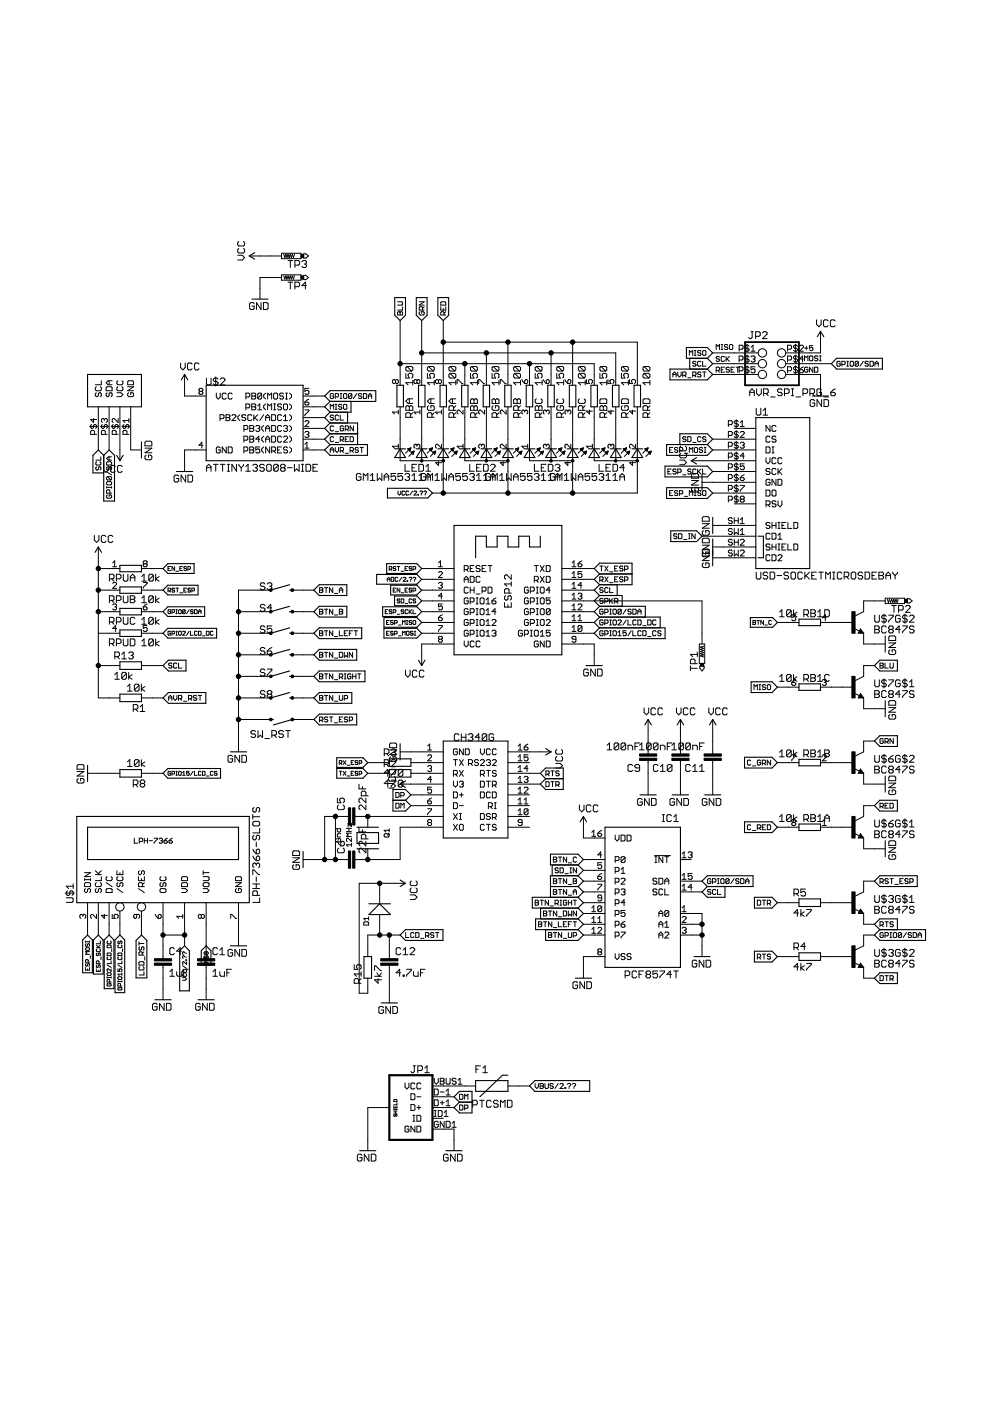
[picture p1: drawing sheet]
<svg xmlns="http://www.w3.org/2000/svg" width="210mm" height="297mm" viewBox="0 0 210 297" stroke-linecap="round" stroke-linejoin="round" font-family="sans-serif">
<g fill="none" stroke="#000" stroke-width=".21">
<path d="M50.4 54.1h1l.5 .5-.5 .5h-1M50.6 52.7l-.2 .2v.5l.2 .2h1l.3-.2v-.5l-.3-.2M50.6 51.2l-.2 .2v.5l.2 .3h1l.3-.3v-.5l-.3-.2M52.9 54.3h6.8M59.7 53.7h4.1v1.1h-4.1zM59.7 58.3h4.1v1.1h-4.1zM59.7 58.8h-4.6v4.6M60.2 53.9l.2 .7 .2-.7 .2 .7 .3-.7 .2 .7 .2-.7 .3 .7 .2-.7 .2 .7 .2-.7M60.2 58.5l.2 .7 .2-.7 .2 .7 .3-.7 .2 .7 .2-.7 .3 .7 .2-.7 .2 .7 .2-.7M61.1 55.2h.9M61.1 59.8h.9M61.6 55.2v1.5"/>
<path d="M61.6 59.8v1.5M62.5 56.2h.8l.2-.2v-.5l-.2-.3h-.8v1.5M64 55.5l.3-.3h.4l.3 .3-.3 .5M64.4 53.8h.4l.6 .5-.6 .4h-.4zM64.4 58.4h.4l.6 .4-.6 .5h-.4zM64.5 56h.2M64.7 56l.3 .2v.3l-.3 .2h-.4l-.3-.2M38.3 77v.9l.5 .5 .5-.5v-.9M39.1 79.4v4.6h4.6M40.7 77.2l-.2-.2h-.5l-.2 .2v1l.2 .2h.5l.2-.2M42.2 77.2l-.2-.2h-.5l-.3 .2v1l.3 .2h.5l.2-.2M45.7 79.9v2"/>
<path d="M53.9 64.4l-.3-.2h-.5l-.2 .2v1l.2 .2h.5l.3-.2v-.5h-.5M55.4 64.2v1.4l-1-1.4v1.4M55.9 64.2h.7l.2 .2v1l-.2 .2h-.7zM62.5 60.8h.8l.2-.2v-.6l-.2-.2h-.8v1.5M65 60.6h-1l.7-.8v1.5M84.3 64h.9l.2 .2v.3l-.2 .2h-.9M84.3 66.3l.2-.2 .3 .2 .4-.2 .2 .2v.5h-1.1zM84.8 77.1h41.2v4.6M84.8 66.3v.5M84.8 68v13.7M85.4 65v.7h-1.1M86 79.2v1h.8l-.3-.5v-.3l.3-.2h.5l.2 .2v.5l-.2 .3"/>
<path d="M86.3 77.7h1l.2 .2v.5l-.2 .3M86.3 77.7l-.3 .2v.5l.3 .3h1M86.3 77.7l1 1M88.9 64h1l-1 .7h1M89.1 66.1l-.2 .2v.3l.2 .2h.7l.1-.2v-.3l-.1-.2h-.4v.3M89.4 74.8h41.2v6.9M89.4 68v13.7M89.6 65.7v-.5l-.2-.2h-.3l-.2 .2v.5h1M89.9 65l-.3 .4M90.6 79.2v1h.8l-.3-.5v-.3l.3-.2h.4l.3 .2v.5l-.3 .3M90.9 77.7l-.3 .2v.5l.3 .3h.9M90.9 77.7h.9l.3 .2v.5l-.3 .3"/>
<path d="M90.9 77.7l.9 1M93.5 64.2l.1-.2h.7l.2 .2v.5h-1zM93.5 65v.7h1v-.7M94 65.4v.3M94 68v13.7M94 72.5h41.1v9.2M94.1 66.8v-.5l-.1-.2h-.4l-.1 .2v.5h1M94.5 66.1l-.4 .3M95.4 77.7h1l.2 .2v.5l-.2 .3M95.4 79.2h1l.2 .2v.5l-.2 .3M95.4 77.7l1 1M95.4 79.2l-.2 .2v.5l.2 .3h1"/>
<path d="M95.4 77.7l-.2 .2v.5l.2 .3h1M95.4 79.2l1 1M98.6 77.1v4.6M99.8 79.2v1h.7l-.3-.5v-.3l.3-.2h.5l.2 .2v.5l-.2 .3M100 77.7l-.2 .2v.5l.2 .3h1M100 77.7h1l.2 .2v.5l-.2 .3M100 77.7l1 1M103.1 74.8v6.9M104.3 79.2v1h.8l-.3-.5v-.3l.3-.2h.5l.2 .2v.5l-.2 .3M104.6 77.7l-.3 .2v.5l.3 .3h1M104.6 77.7h1l.2 .2v.5l-.2 .3M104.6 77.7l1 1"/>
<path d="M107.7 72.5v9.2M109.2 77.7h.9l.3 .2v.5l-.3 .3M109.2 79.2h.9l.3 .2v.5l-.3 .3M109.2 77.7l.9 1M109.2 79.2l-.3 .2v.5l.3 .3h.9M109.2 77.7l-.3 .2v.5l.3 .3h.9M109.2 79.2l.9 1M112.3 77.1v4.6M113.5 79.2v1h.7l-.2-.5v-.3l.2-.2h.5l.2 .2v.5l-.2 .3M113.7 77.7l-.2 .2v.5l.2 .3h1M113.7 77.7h1l.2 .2v.5l-.2 .3M113.7 77.7l1 1"/>
<path d="M116.8 74.8v6.9M118 79.2v1h.8l-.3-.5v-.3l.3-.2h.5l.2 .2v.5l-.2 .3M118.3 77.7l-.3 .2v.5l.3 .3h1M118.3 77.7h1l.2 .2v.5l-.2 .3M118.3 77.7l1 1M121.4 72.5v9.2M122.9 77.7l-.3 .2v.5l.3 .3h.9M122.9 79.2l-.3 .2v.5l.3 .3h.9M122.9 79.2h.9l.3 .2v.5l-.3 .3M122.9 77.7h.9l.3 .2v.5l-.3 .3M122.9 79.2l.9 1M122.9 77.7l.9 1"/>
<path d="M127.2 79.2v1h.7l-.2-.5 .2-.5h.5l.3 .2v.5l-.3 .3M127.4 77.7l-.2 .2v.5l.2 .3h1M127.4 77.7h1l.3 .2v.5l-.3 .3M127.4 77.7l1 1M131.8 79.2v1h.7l-.3-.5 .3-.5h.5l.2 .2v.5l-.2 .3M132 77.7l-.2 .2v.5l.2 .3h1M132 77.7h1l.2 .2v.5l-.2 .3M132 77.7l1 1M136.6 79.2l-.3 .2v.5l.3 .3h.9M136.6 79.2h.9l.3 .2v.5l-.3 .3M136.6 77.7l-.3 .2v.5l.3 .3h.9M136.6 77.7h.9l.3 .2v.5l-.3 .3"/>
<path d="M136.6 79.2l.9 1M136.6 77.7l.9 1M142.7 79.9v-.7l.3-.3 .4 .3v.7M142.7 79.4h.7M143.7 78.9v.7l.4 .3 .3-.3v-.7M144.8 79.6h.5l.2-.2-.2-.5h-.5v1M145.1 79.6l.4 .3M146.2 75.4v-1.1l.3 .4 .4-.4v1.1M146.9 79.6h.5l.2-.2v-.3l-.2-.2h-.5v1M147.2 79.6l.4 .3M147.2 75.4h.4M147.2 74.3h.4"/>
<path d="M147.4 74.3v1.1M147.6 76.8l-.2-.2h-.4l-.1 .2 .1 .3h.4l.2 .2-.2 .3h-.4l-.1-.1M148.6 79.1l-.2-.2h-.3l-.2 .3 .5 .2 .2 .4-.2 .1-.5-.1M148.6 74.5l-.2-.2-.5 .2 .2 .3h.3l.2 .2-.2 .4-.5-.2M148.6 76.8l-.2-.2-.5 .2v.7l.2 .1h.3l.2-.1M149 74.5l.1-.2h.4l.2 .2v.7l-.2 .2h-.4l-.1-.2zM149 76.6v1h.7M149 78.9h.7M149.3 78.9v1M151.1 77.1h9.7M151.1 79.4h9.7M151.1 74.8h9.7"/>
<path d="M151.8 74.1v-1.1l.4 .4 .3-.4v1.1M151.8 78.5h.6l.1-.1v-.4l-.1-.1h-.6v1M152.2 78.5l.3 .4M152.5 75.7l-.1-.1h-.4l-.2 .1 .2 .4h.4l.1 .2-.1 .3h-.4l-.2-.2M152.9 78.4h.3M152.9 74.1h.3M152.9 73h.3M153.1 73v1.1M153.6 75.7l-.2-.1h-.3l-.2 .1v.7l.2 .2h.3l.2-.2M153.6 77.9h-.7v1h.7M153.9 75.6v1M154.1 76.1l.6 .5"/>
<path d="M154.3 73.2l-.2-.2h-.3l-.2 .2 .2 .4h.3l.2 .1-.2 .4h-.3l-.2-.2M154.7 73.2l.1-.2 .6 .2v.7l-.2 .2h-.4l-.1-.2zM154.7 78l-.2-.1-.6 .1 .2 .4 .6 .1-.2 .4h-.4l-.2-.2M154.7 75.6l-.8 .7M155 78.4h.4M155.7 77.9h-.7v1h.7M156.1 77.9h.7M156.4 77.9v1M156.7 76.3h.6l.2-.2v-.4l-.2-.2h-.6v1.3M156.7 78.6h.6l.2-.2v-.4l-.2-.2h-.6v1.2M156.7 74h.6l.2-.2v-.4l-.2-.2h-.6v1.3M158.4 73v1.7"/>
<path d="M158.4 75.3v1.6M158.4 77.6v1.6M158.8 78l-.2-.2h-.4l-.2 .4 .2 .2h.4l.2 .4-.2 .2h-.4l-.2-.2M158.8 73.4l-.2-.2h-.4l-.2 .4 .2 .2h.4l.2 .5-.2 .2h-.4l-.2-.2M158.8 75.7l-.2-.2h-.4l-.2 .2 .2 .4h.4l.2 .2-.2 .5h-.4l-.2-.3M159.2 70.3h.5M159.2 75.7l.2-.2h.5l.2 .2-.2 .4M159.2 74.5h.9M159.2 73.6l.5-.4v1.3M159.5 70.3v1.2l-.3 .3h-.2l-.3-.3M159.7 76.1h.2M159.9 76.1l.2 .2-.2 .5h-.5l-.2-.3"/>
<path d="M160.1 77.8h-.9v.6l.5-.2 .4 .2v.4l-.2 .2h-.5l-.2-.2M160.2 71.3h.7l.3-.2v-.5l-.3-.3h-.7v1.5M161.7 70.6l.2-.3h.5l.2 .3v.2l-.9 1h.9M166.6 77.1h9.7M166.6 79.4h7.4v4.6M167 74h.6l.2-.2v-.4l-.2-.2h-.6v1.3M167 76.3h.6l.2-.2v-.4l-.2-.2h-.6v1.3M167 78.6h.6l.2-.2v-.4l-.2-.2h-.6v1.2M168.7 73v1.7M168.7 75.3v1.6M168.7 77.6v1.6M169.1 75.7l-.2-.2h-.4l-.2 .2 .2 .4h.4l.2 .2-.2 .5h-.4l-.2-.3"/>
<path d="M169.1 73.4l-.2-.2h-.4l-.2 .4 .2 .2h.4l.2 .5-.2 .2h-.4l-.2-.2M169.1 78l-.2-.2h-.4l-.2 .4 .2 .2h.4l.2 .4-.2 .2h-.4l-.2-.2M169.5 73.4l.2-.2h.4l.2 .2v.2l-.8 .9h.8M169.5 78.4h.6l.2 .4-.2 .2h-.4l-.2-.2zM170.3 76.1h-.8l.6-.6v1.3M170.3 77.8l-.8 .6M170.6 76.5v-1l.3 .3 .4-.3v1M170.6 73.8h.7M170.9 73.4v.7M171.3 78l-.2-.1-.5 .1v.7l.2 .2h.3l.2-.2v-.3h-.4M171.8 75.5h.4l.1 .1v.7l-.1 .2h-.4l-.2-.2v-.7zM172.3 73.3h-.7v.5l.4-.2 .3 .2-.1 .5h-.4l-.2-.2"/>
<path d="M172.3 77.9v1l-.7-1v1M172.7 77.9h.5l.2 .1v.7l-.2 .2h-.5zM173.1 67.8v1l.5 .5 .5-.5v-1M173.4 75.6l-.2-.1h-.3l-.2 .3 .2 .2h.3l.2 .3-.2 .2h-.3l-.2-.2M173.8 75.5h.3M173.8 76.5h.3M173.9 75.5v1M174 70.3v4.5h-7.4M175.6 68.1l-.3-.3h-.5l-.2 .3v.9l.2 .3h.5l.3-.3M177.1 68.1l-.3-.3h-.5l-.2 .3v.9l.2 .3h.5l.3-.3M178.2 76.8l-.2-.2-.6 .2v.7l.2 .1 .6-.1v-.4h-.4M178.5 77.3h.5l.2-.5-.2-.2h-.5v1"/>
<path d="M179.6 76.6h.3M179.6 77.6h.3M179.7 76.6v1M180.3 76.8l.1-.2h.4l.2 .2v.7l-.2 .1h-.4l-.1-.1zM182 76.8l-.2-.2h-.3l-.2 .2v.7M182 76.8v.7l-.2 .1h-.3l-.2-.1M182 76.8l-.7 .7M183 76.6l-.6 1M184.1 76.8l-.2-.2h-.3l-.2 .2 .2 .3h.3l.2 .2-.2 .3h-.3l-.2-.1M184.5 76.6h.5l.2 .2v.7l-.2 .1h-.5zM185.5 77.1h.7M185.5 77.6v-.7l.4-.3 .3 .3v.7"/>
<path d="M19 90.4h1.7M19.4 90l-.2 .2v.4l.2 .2 .4-.2v-.4l.2-.2 .5 .2v.4l-.2 .2M19.8 88.7v.9l-.6-.7h1.3M20 92.1v-.6l-.2-.3h-.4l-.2 .3v.6h1.3M20.4 82l-.2 .2v.4l.2 .2h.9l.2-.2v-.4l-.2-.2M20.4 83.3l-.2 .2v.4l.2 .2 .4-.2v-.4l.3-.2 .4 .2v.4l-.2 .2M20.5 99l-.2 .1v.4l.2 .2 .3-.2v-.4l.2-.1 .4 .1v.4l-.2 .2M20.5 97.9l-.2 .2v.3l.2 .2h.7l.2-.2v-.3l-.2-.2M20.8 86.3v9.1M21.3 90.4h1.7M21.4 96.9v.7h-1.1M21.5 80.7v.9h-1.3"/>
<path d="M21.7 90l-.2 .2v.4l.2 .2 .4-.2v-.4l.2-.2 .5 .2v.4l-.3 .2M22 98.7v1l.5 .4 .6-.6v-.4l.2-.1 .4 .1v.4l-.2 .2M22.1 88.9v.3M22.1 88.9l-.2-.2-.4 .2v.5l.2 .2M22.1 88.9l.2-.2 .5 .2v.5l-.3 .2M22.3 92.1v-.6l-.2-.3h-.4l-.2 .3v.6h1.3M22.5 82.2l.2-.2h.9l.2 .2v.6h-1.3zM22.7 83.3l-.2 .2v.4l.2 .2 .4-.2v-.4l.2-.2 .5 .2v.4l-.2 .2M22.8 97.9h.7l.2 .2v.5h-1.1v-.5zM23 98.7v1l-.4-.2v-.4l.2-.1M23.1 80.7v.9M23.1 86.3v9.1"/>
<path d="M23.1 96.9v.7M23.6 90.4h1.7M23.7 96.9h-.7l-.4 .3 .4 .4h.7M23.8 80.7h-.9l-.4 .5 .4 .4h.9M24 90l-.2 .2v.4l.2 .2 .4-.2v-.4l.2-.2 .4 .2v.4l-.2 .2M24.4 98.9l-.2-.2h-.5l-.2 .2v1l.2 .2h.5l.2-.2M24.6 92.1v-.6l-.2-.3h-.4l-.2 .3v.6h1.2M24.8 83.3h.8l.5 .4-.5 .4h-.8M25 80.7l-.2 .2v.5l.2 .2h.8l.3-.2v-.5l-.3-.2M25 82l-.2 .2v.4l.2 .2h.8l.3-.2v-.4l-.3-.2M25 88.7v.9l-.8-.9-.4 .2v.5l.2 .2M25.4 86.3v11.4"/>
<path d="M25.9 90.4h1.6M25.9 98.9l-.2-.2h-.5l-.3 .2v1l.3 .2h.5l.2-.2M26.3 90l-.2 .2v.4l.2 .2 .4-.2v-.4l.2-.2 .4 .2v.4l-.2 .2M26.9 92.1v-.6l-.2-.3h-.4l-.2 .3v.6h1.2M27.1 80.9l.2-.2h.8l.2 .2v.7h-1.2zM27.1 82h1.2l-1.2 .8h1.2M27.3 83.3l-.2 .2v.4l.2 .2h.8l.2-.2v-.4l-.2-.2h-.4v.4M27.3 89.2h-1.2l.4 .4M27.3 88.7v.9M27.7 86.3v9.1h2.3M30.7 95h1.5l-1.5 1h1.5M31 96.5l-.3 .2v.5l.3 .3h1l.2-.3v-.5l-.2-.2h-.5v.5"/>
<path d="M31 93.5h1l.2 .3v.7h-1.5v-.7zM42.4 83l-.2-.2 .2-.5h.4l.2 .2-.2 .5M42.4 83l-.2 .2 .2 .4h.4l.2-.2-.2-.4M42.4 83h.4M43 94.4h-.8l.6-.6v1.2M43.7 95.4h-4.6v4.6M43.8 80.2v1.2l.2 .2h.5l.2-.2v-1.2M43.8 99.9v-1l.5-.5 .4 .5v1M43.8 99.2h.9M45.2 98.4h1M45.7 98.4v1.5M45.9 83.4v.8l.4 .4 .4-.4v-.8"/>
<path d="M46.2 80.4l-.2-.2h-.5l-.3 .2v.2l.3 .3h.5l.2 .2v.3l-.2 .2h-.5l-.3-.2M46.7 88.8h.6l.2-.3v-.4l-.2-.2h-.6v1.3M46.7 95l-.2-.2h-.4l-.2 .2v.8l.2 .2h.4l.2-.2v-.4h-.4M46.7 80.4l.3-.2h.5l.2 .2v.2l-1 1h1M46.7 98.4h1M47.2 98.4v1.5M47.9 87.9h.6l.2 .2-.2 .4 .2 .5-.2 .2h-.6zM47.9 88.5h.6M48 83.5l-.2-.1h-.5l-.2 .1v.9l.2 .2h.5l.2-.2M48 94.8v1.2l-.9-1.2v1.2M48.2 98.4h.5M48.2 99.9h.5"/>
<path d="M48.4 94.8h.6l.2 .2v.8l-.2 .2h-.6zM48.4 98.4v1.5M49.2 88.1l.2-.2h.4l.2 .2v.2l-.8 .9h.8M49.2 83.5l-.2-.1h-.4l-.2 .1v.9l.2 .2h.4l.2-.2M50.1 98.4v1.5l-.9-1.5v1.5M50.7 98.4v.3l.4 .5M50.9 87.9l-.5 .4v.5l.5 .4M51.1 99.2v.7M51.6 98.4v.3l-.5 .5M51.7 95.6h.6l.2-.2v-.4l-.2-.2h-.6v1.2M51.7 93.3h.6l.2-.2v-.4l-.2-.2h-.6v1.2M51.7 91h.6l.2-.2v-.4l-.2-.2h-.6v1.3"/>
<path d="M52.1 99.9h1M52.1 98.9l.5-.5v1.5M52.1 88.1l-.2-.2h-.4l-.2 .2 .2 .4h.4l.2 .3-.2 .4h-.4l-.2-.2M52.1 84.2h.6l.3-.2v-.5l-.3-.1h-.6v1.2M52.1 86.5h.6l.3-.2v-.5l-.3-.2h-.6v1.3M53 94.8h.6l.2 .2-.2 .4 .2 .4-.2 .2h-.6zM53 92.5h.6l.2 .2-.2 .4 .2 .4-.2 .2h-.6zM53 90.2h.6l.2 .2-.2 .4 .2 .4-.2 .3h-.6zM53 95.4h.6M53 90.8h.6M53 93.1h.6M53.4 88.1l-.2-.2h-.5l-.2 .2v.9l.2 .2h.5l.2-.2"/>
<path d="M53.4 83.4h.6l.2 .1-.2 .5 .2 .4-.2 .2h-.6zM53.4 85.6h.6l.2 .2-.2 .5 .2 .4-.2 .2h-.6zM53.4 86.3h.6M53.4 84h.6M53.6 98.7l.2-.3h.5l.3 .3v.2l-.3 .3M53.8 87.9v1.3M54 88.5l.7 .7M54.1 99.2h.2M54.2 90.4l.2-.2h.5l.2 .2-.2 .4M54.3 99.2l.3 .2v.3l-.3 .2h-.5l-.2-.2M54.7 86l.4-.4v1.3M54.7 86.9h.8"/>
<path d="M54.7 87.9l-.9 .9M54.7 90.8h.2M54.9 90.8l.2 .2-.2 .5h-.5l-.2-.3M55.1 94.8h-.9v.6l.5-.2 .4 .2v.4l-.2 .2h-.5l-.2-.2M55.1 93.1h-.9l.7-.6v1.2M55.5 83.5l-.2-.1h-.4l-.2 .1v.9M55.5 83.5v.9l-.2 .2h-.4l-.2-.2M55.5 83.5l-.8 .9M55.9 94.8l-.4 .4v.4l.4 .4M55.9 90.2l-.4 .4v.4l.4 .5M55.9 92.5l-.4 .4v.4l.4 .4M55.9 87.9l-.8 1.3"/>
<path d="M56 98.7l-.2-.3h-.5l-.2 .3v.2l.2 .3h.5l.2 .2v.3l-.2 .2h-.5l-.2-.2M56.3 93.7v-.8l.4-.4 .5 .4v.8M56.3 85.6l-.4 .4v.5l.4 .4M56.3 83.4l-.4 .4v.4l.4 .4M56.3 89.2v-.9l.4-.4 .5 .4v.9M56.3 91.5v-.9l.4-.4 .5 .4v.9M56.3 88.5h.9M56.3 90.8h.9M56.3 93.1h.9M56.5 98.7l.3-.3h.5l.2 .3v1l-.2 .2h-.5l-.3-.2zM56.7 84.6v-1.2l.5 .4 .4-.4v1.2M56.7 86.9v-1.3l.5 .4 .4-.4v1.3"/>
<path d="M57.2 94.8v1.2l-.9-1.2v1.2M57.6 87.9h.6l.2 .2v.9l-.2 .2h-.6zM57.6 90.2h.6l.2 .2v.8l-.2 .3h-.6zM57.6 92.5h.6l.2 .2v.8l-.2 .2h-.6zM57.6 95.6h.6l.2-.2v-.4l-.2-.2h-.6v1.2M58 83.5l.2-.1h.5l.2 .1v.9l-.2 .2h-.5l-.2-.2zM58 95.6l.4 .4M58 85.6h.4M58 86.9h.4M58.2 85.6v1.3M58.9 95.4h.4M59 98.7l-.3-.3h-.4l-.3 .3v1"/>
<path d="M59 98.7v1l-.3 .2h-.4l-.3-.2M59 98.7l-1 1M59.7 85.8l-.2-.2h-.4l-.2 .2 .2 .5h.4l.2 .2-.2 .4h-.4l-.2-.2M59.7 88.1l-.2-.2h-.4l-.2 .2v.9l.2 .2h.4l.2-.2M59.7 90.4l-.2-.2h-.4l-.2 .2v.8l.2 .3h.4l.2-.3M59.7 92.7l-.2-.2h-.4l-.2 .2v.8l.2 .2h.4l.2-.2M59.7 94.8h-.8v1.2h.8M59.7 99.2h.5M59.7 99.2l-.2-.3v-.2l.2-.3h.5l.3 .3v.2l-.3 .3M59.7 99.2l-.2 .2v.3l.2 .2h.5l.3-.2-.3-.5M60.1 85.8l.2-.2h.4l.3 .2v.9l-.3 .2h-.4l-.2-.2zM60.1 83.5l-.2-.1h-.4l-.2 .1 .2 .5h.4l.2 .2-.2 .4h-.4l-.2-.2"/>
<path d="M60.1 90.4l.2-.2h.4l.3 .2-.3 .4M60.1 92.7l.2-.2h.4l.3 .2v.2l-.9 .8h.9M60.1 89.2h.9M60.1 88.3l.4-.4v1.3M60.5 83.4h.5M60.5 84.6h.5M60.5 90.8h.2M60.7 90.8l.3 .2-.3 .5h-.4l-.2-.3M60.7 83.4v1.2M61 99.2h.9M61 95l-.3-.2h-.4l-.2 .2 .2 .4h.4l.3 .2-.3 .4h-.4l-.2-.2M61.4 92.5l.4 .4v.4l-.4 .4"/>
<path d="M61.4 85.6l.4 .4v.5l-.4 .4M61.4 83.4l.4 .4v.4l-.4 .4M61.4 87.9l.4 .4v.5l-.4 .4M61.4 90.2l.4 .4v.4l-.4 .5M61.4 94.8l.4 .4v.4l-.4 .4M62.4 98.4v1.5l.5-.5 .5 .5v-1.5M63.9 98.4h.5M63.9 99.9h.5M64.2 98.4v1.5M64.3 86.3h4.5M64.3 95.4h4.5M64.3 84h4.5"/>
<path d="M64.3 88.5h4.5M64.3 90.8h4.5M64.3 93.1h4.5M64.6 95h.9M64.6 91.7l.3-.2h.4l.2 .2-.2 .4M64.6 86.9h.9v.2l-.9 .9v.2M64.6 85.3h.7l.2 .4-.2 .2h-.4l-.3-.2zM64.6 89.4l.3-.2h.4l.2 .2v.2l-.9 .8h.9M64.6 94.2l.5-.4v1.2M64.9 98.4h.7l.3 .3v1l-.3 .2h-.7zM65.1 92.1h.2M65.3 92.1l.2 .2-.2 .4h-.4l-.3-.2"/>
<path d="M65.5 82.3h-.9v.7l.7-.2 .2 .2v.4l-.2 .2h-.4l-.3-.2M65.5 84.6l-.9 .7M66.4 99.2h.4M67.3 98.4h-.9v1.5h.9M70 86.8v-1.1l.4 .4 .3-.4v1.1M70 95.4h.7M70 95.9v-.7l.4-.3 .3 .3v.7M70.7 83.6l-.2-.2h-.3l-.2 .2v.7l.5 .2 .2-.2v-.3h-.3M70.7 88.2l-.2-.2h-.3l-.2 .4 .5 .1 .2 .4-.2 .2-.5-.2M70.7 90.5l-.2-.2h-.3l-.2 .2v.7l.2 .2 .5-.2M70.7 92.8l-.2-.2h-.3l-.2 .2v.7l.2 .1 .5-.1M71.1 84.2h.5l.2-.2-.2-.6h-.5v1.1"/>
<path d="M71.1 94.9v.7l.3 .3 .4-.3v-.7M71.1 91.5h.7M71.1 86.8h.3M71.1 85.7h.3M71.1 93.8h.7M71.2 85.7v1.1M71.8 88.2l-.2-.2h-.4l-.1 .2v.7l.1 .2h.4l.2-.2M72.1 93.3h.6l.1-.2-.1-.5h-.6v1M72.1 83.4h.4M72.1 95.6h.6l.1-.2-.1-.5h-.6v1M72.1 84.5h.4M72.1 88v1.1h.7"/>
<path d="M72.3 83.4v1.1M72.5 85.9l-.2-.2h-.3l-.2 .4 .5 .2 .2 .3-.2 .2-.5-.2M72.5 95.6l.3 .3M72.5 93.3l.3 .3M72.8 90.5l-.1-.2h-.4l-.2 .2v.7l.2 .2h.4l.1-.2v-.4h-.3M73 85.7h.4l.1 .2v.7l-.1 .2h-.4l-.2-.2v-.7zM73 83.4h.4l.1 .2v.7l-.1 .2h-.4l-.2-.2v-.7zM73.2 93.1h.3M73.2 96.1h.7M73.2 91h.5l.2-.2v-.3l-.2-.2h-.5v1.1M73.5 91l.4 .4M73.9 92.6h-.7v1h.7"/>
<path d="M74.2 95.6h.6l.1-.2-.1-.5h-.6v1M74.2 92.6h.6l.1 .2v.7l-.1 .1h-.6zM74.6 83.6v.7l-.2 .2h-.3l-.2-.2M74.6 83.6l-.2-.2h-.3l-.2 .2v.7M74.6 83.6l-.7 .7M74.6 95.6l.3 .3M74.9 90.3v1.1l-.7-1.1v1.1M75.6 83.4l-.7 1.1M76 95.1l-.2-.2h-.3l-.2 .3 .2 .2h.3l.2 .4-.2 .1h-.3l-.2-.1M76.3 94.9h.7M76.7 83.6l-.2-.2h-.3l-.2 .4 .2 .2h.3l.2 .3-.2 .2h-.3l-.2-.2M76.7 94.9v1"/>
<path d="M77 83.4h.6l.1 .2v.7l-.1 .2h-.6zM78.1 84.5v-.7l.3-.4 .4 .4v.7M78.1 84h.7M83.8 80.7v.4M83.8 80.7l.3-.2 .4 .2v.4l-.3 .2-.4-.2M83.8 80.7l-.2-.2-.4 .2v.4l.2 .2 .4-.2M84.5 87v.8M84.5 94.2v.8M84.5 94.6h-1.3l.4 .4M84.5 87.4h-1.3l.4 .4M84.8 86.3v11.4h9.2M85.9 98.4v1.5h.9"/>
<path d="M86.3 86h.2l.3 .3 .2-.3h.3l.2 .3v.7h-1.5v-.7zM86.4 95.2l.7-.2-.2 .6zM86.5 95.2h.5M86.6 95.3h.4M86.7 95.1h.4M86.7 95.4h.3M86.8 84.6v.9M86.8 86.3v.7M86.8 95.3l-.8 .8M86.8 95.5h.1M86.9 95.6h.1M87 95h.1"/>
<path d="M87 88.5v-.8l-.2-.2h-.5l-.3 .2v.8h1.5M87.1 95.9l.7-.3-.2 .7zM87.2 95.8h.5M87.2 95.9h.5M87.3 96.1h.4M87.4 99.2h.4M87.4 96.2h.2M87.5 96l-.8 .8M87.5 95.7h.3M87.5 81.1h-1.5l.5 .5M87.5 80.6v1M87.5 87.5l-.5 .5"/>
<path d="M87.5 84.6h-1l-.5 .4 .5 .5h1M87.5 96.3h.1M88.3 98.4h-.9v1.5h.9M88.4 80.7v.4M88.4 94.4v.2M88.4 94.4l-.2-.2-.4 .2v.4l.2 .2M88.4 80.7l-.2-.2-.4 .2v.4l.2 .2 .4-.2M88.4 94.4l.2-.2 .4 .2v.4l-.2 .2M88.4 80.7l.2-.2 .4 .2v.4l-.2 .2-.4-.2M88.8 98.4h.8l.2 .3v1l-.2 .2h-.8zM89 87v.8M89 87.4h-1.2l.4 .4"/>
<path d="M89.4 86.3v11.4M90.3 99.9h1M90.3 98.9l.5-.5v1.5M90.9 86l-.3 .3v.5l.3 .2h.9l.3-.2v-.5l-.3-.3h-.4v.5M91 95.2l.7-.2-.2 .6zM91 95.2h.6M91.1 95.3h.5M91.2 95.1h.5M91.2 95.4h.3M91.4 84.6v.9M91.4 95.3l-.8 .8M91.4 95.5h.1"/>
<path d="M91.5 95.6h.1M91.5 95h.2M91.6 88.5v-.8l-.2-.2h-.5l-.3 .2v.8h1.5M91.7 95.9l.7-.3-.2 .7zM91.8 95.8h.5M91.8 95.9h.5M91.9 96.1h.3M92 96.2h.2M92 96l-.8 .8M92.1 81.1h-1.5l.5 .5M92.1 80.6v1M92.1 84.6h-1l-.5 .4 .5 .5h1"/>
<path d="M92.1 87.5l-.5 .5M92.1 95.7h.3M92.1 96.3h.1M93 80.7l-.2-.2-.4 .2v.4l.2 .2 .4-.2M93 80.7l.2-.2 .4 .2v.4l-.2 .2-.4-.2M93 97.9v.8l-.6-.6h1.2M93 80.7v.4M93.6 94.2v.8l-.8-.8-.4 .2v.4l.2 .2M93.6 87v.8M93.6 87.4h-1.2l.4 .4M94 86.3v18.2M95.6 95.2l.7-.2-.3 .6z"/>
<path d="M95.6 95.2h.6M95.7 95.3h.4M95.8 95.1h.4M95.8 95.4h.3M95.9 84.6v.9M95.9 95.3l-.8 .8M95.9 95.5h.2M96 95.6h.1M96.1 95h.1M96.2 87v-.7l-.3-.3h-.5l-.2 .3v.7h1.4M96.2 88.5v-.8l-.3-.2h-.5l-.2 .2v.8h1.4M96.3 95.9l.6-.3-.2 .7z"/>
<path d="M96.3 95.8h.6M96.4 95.9h.5M96.5 96.1h.3M96.6 96.2h.2M96.6 96l-.8 .8M96.6 80.6v1M96.6 84.6h-.9l-.5 .4 .5 .5h.9M96.6 81.1h-1.4l.5 .5M96.6 87.5l-.4 .5M96.6 86l-.4 .5M96.6 95.7h.3M96.7 96.3h.1"/>
<path d="M96.9 81.3v-.8h.2l.9 .8h.2M98.2 87v.8l-.9-.8-.4 .2v.4l.2 .2M98.2 94.6h-1.3l.4 .4M98.2 94.2v.8M98.6 86.3v11.4h9.1M99.6 98.4v1.5h1M99.8 84.8l.2-.2 .5 .2 .2-.2h.3l.2 .2v.7h-1.4zM99.8 86.3l.2-.3h.2l.3 .3 .2-.3h.3l.2 .3v.7h-1.4zM100.2 95.2l.6-.2-.2 .6zM100.2 95.2h.6M100.3 95.3h.4M100.4 95.1h.4"/>
<path d="M100.4 95.4h.3M100.5 84.8v.7M100.5 86.3v.7M100.5 95.5h.1M100.5 95.3l-.8 .8M100.6 95.6h.1M100.7 95h.1M100.7 88.5v-.8l-.2-.2h-.5l-.2 .2v.8h1.4M100.8 95.9l.7-.3-.2 .7zM100.9 95.8h.6M100.9 95.9h.5M101 96.1h.4"/>
<path d="M101 99.2h.5M101.1 96.2h.2M101.2 96l-.8 .8M101.2 81.1h-1.4l.4 .5M101.2 80.6v1M101.2 87.5l-.5 .5M101.2 95.7h.3M101.2 96.3h.1M101.5 81.3v-.8h.2l.8 .8h.2M102 98.4h-1v1.5h1M102.1 94.4l-.2-.2-.4 .2v.4l.2 .2M102.1 94.4l.2-.2 .4 .2v.4l-.2 .2"/>
<path d="M102.1 94.4v.2M102.5 98.4h.8l.2 .3v1l-.2 .2h-.8zM102.7 87v.8l-.8-.8-.4 .2v.4l.2 .2M103.1 86.3v11.4M104 98.7l.2-.3h.5l.3 .3v.2l-1 1h1M104.3 84.8l.3-.2 .5 .2 .2-.2h.3l.2 .2v.7h-1.5zM104.6 86l-.3 .3v.5l.3 .2h1l.2-.2v-.5l-.2-.3h-.5v.5M104.7 95.2l.7-.2-.2 .6zM104.8 95.2h.5M104.9 95.3h.4M104.9 95.1h.5M105 95.4h.3"/>
<path d="M105.1 84.8v.7M105.1 95.5h.1M105.1 95.3l-.8 .8M105.2 95.6h.1M105.3 95h.1M105.3 88.5v-.8l-.2-.2h-.5l-.3 .2v.8h1.5M105.4 95.9l.7-.3-.2 .7zM105.5 95.8h.5M105.5 95.9h.5M105.6 96.1h.4M105.7 96.2h.2M105.7 96l-.8 .8"/>
<path d="M105.8 81.1h-1.5l.5 .5M105.8 80.6v1M105.8 87.5l-.5 .5M105.8 95.7h.3M105.8 96.3h.1M106.1 81.3v-.8h.2l.8 .8h.2M106.7 97.9v.8l-.6-.6h1.2M107.3 94.2v.8l-.8-.8-.4 .2v.4l.2 .2M107.3 87v.8l-.8-.8-.4 .2v.4l.2 .2M107.7 86.3v18.2M108.9 84.8l.3-.2 .4 .2 .3-.2h.2l.3 .2v.7h-1.5zM109.3 95.2l.7-.2-.3 .6z"/>
<path d="M109.3 95.2h.6M109.4 95.3h.5M109.5 95.1h.4M109.5 95.4h.3M109.6 84.8v.7M109.6 95.5h.2M109.6 95.3l-.8 .8M109.7 95.6h.1M109.8 95h.2M109.9 87v-.7l-.3-.3h-.4l-.3 .3v.7h1.5M109.9 88.5v-.8l-.3-.2h-.4l-.3 .2v.8h1.5M110 95.9l.7-.3-.3 .7z"/>
<path d="M110 95.8h.6M110.1 95.9h.5M110.2 96.1h.3M110.3 96.2h.2M110.3 96l-.8 .8M110.4 80.6v1M110.4 81.1h-1.5l.5 .5M110.4 87.5l-.5 .5M110.4 86l-.5 .5M110.4 95.7h.2M110.4 96.3h.1M110.6 80.5l.7 .8"/>
<path d="M111.3 87.2l-.3-.2-.4 .2v.4l.2 .2M111.3 80.7l.4-.2 .2 .2v.4l-.2 .2h-.4zM111.3 87.2l.2-.2 .4 .2v.4l-.2 .2M111.3 87.2v.2M111.9 94.6h-1.3l.4 .4M111.9 94.2v.8M112.3 86.3v11.4h9.1M113.3 98.4v1.5h1M113.5 86.3l.2-.3h.3l.2 .3 .2-.3h.3l.2 .3v.7h-1.4zM113.7 84.6l-.2 .2v.5l.2 .2h1l.2-.2v-.5l-.2-.2M113.9 95.2l.7-.2-.3 .6zM113.9 95.2h.6"/>
<path d="M114 95.3h.4M114.1 95.1h.4M114.1 95.4h.3M114.2 86.3v.7M114.2 95.5h.2M114.2 95.3l-.8 .8M114.3 95.6h.1M114.4 95h.1M114.4 88.5v-.8l-.2-.2h-.5l-.2 .2v.8h1.4M114.6 95.9l.6-.3-.2 .7zM114.6 95.8h.6M114.6 95.9h.5"/>
<path d="M114.7 96.1h.4M114.8 99.2h.5M114.9 96.2h.2M114.9 96l-.8 .8M114.9 81.1h-1.4l.5 .5M114.9 80.6v1M114.9 87.5l-.5 .5M114.9 95.7h.3M115 96.3h.1M115.2 80.5l.6 .8M115.7 98.4h-.9v1.5h.9M115.8 87.2l-.2-.2-.4 .2v.4l.2 .2"/>
<path d="M115.8 94.4l-.2-.2-.4 .2v.4l.2 .2M115.8 94.4l.2-.2 .5 .2v.4l-.3 .2M115.8 80.7l.4-.2 .3 .2v.4l-.3 .2h-.4zM115.8 87.2v.2M115.8 94.4v.2M115.8 87.2l.2-.2 .5 .2v.4l-.3 .2M116.2 98.4h.8l.2 .3v1l-.2 .2h-.8zM116.8 86.3v11.4M117.7 98.7l.3-.3h.4l.3 .3v.2l-.3 .3M118.2 99.2h.2M118.3 84.6l-.3 .2v.5l.3 .2h1l.2-.2v-.5l-.2-.2M118.3 86l-.3 .3v.5l.3 .2h1l.2-.2v-.5l-.2-.3h-.5v.5"/>
<path d="M118.4 95.2l.7-.2-.2 .6zM118.4 99.2l.3 .2v.3l-.3 .2h-.4l-.3-.2M118.5 95.2h.5M118.6 95.3h.4M118.7 95.1h.4M118.7 95.4h.3M118.8 95.5h.1M118.8 95.3l-.8 .8M118.9 95.6h.1M119 95h.1M119 88.5v-.8l-.2-.2h-.5l-.3 .2v.8h1.5M119.1 95.9l.7-.3-.2 .7z"/>
<path d="M119.2 95.8h.5M119.2 95.9h.5M119.3 96.1h.4M119.4 96.2h.2M119.5 96l-.8 .8M119.5 81.1h-1.5l.5 .5M119.5 80.6v1M119.5 87.5l-.5 .5M119.5 95.7h.3M119.5 96.3h.1M119.8 80.5l.6 .8M120.4 80.7l.4-.2 .2 .2v.4l-.2 .2h-.4z"/>
<path d="M120.4 87.2l.2-.2 .4 .2v.4l-.2 .2M120.4 97.9v.8l-.6-.6h1.2M120.4 87.2l-.2-.2-.4 .2v.4l.2 .2M120.4 87.2v.2M121 94.2v.8l-.8-.8-.4 .2v.4l.2 .2M121.4 86.3v18.2M122.9 84.6l-.3 .2v.5l.3 .2h.9l.3-.2v-.5l-.3-.2M123 95.2l.7-.2-.2 .6zM123 95.2h.6M123.1 95.3h.5M123.2 95.1h.4M123.3 95.4h.2"/>
<path d="M123.4 95.5h.1M123.4 95.3l-.8 .8M123.5 95.6h.1M123.5 95h.2M123.6 87v-.7l-.2-.3h-.5l-.3 .3v.7h1.5M123.6 88.5v-.8l-.2-.2h-.5l-.3 .2v.8h1.5M123.7 95.9l.7-.3-.3 .7zM123.8 95.8h.5M123.8 95.9h.5M123.9 96.1h.3M124 96.2h.2M124 96l-.8 .8"/>
<path d="M124.1 81.1h-1.5l.5 .5M124.1 80.6v1M124.1 87.5l-.5 .5M124.1 86l-.5 .5M124.1 95.7h.3M124.1 96.3h.1M124.3 80.5v.8h.7l-.2-.6 .2-.2h.4l.2 .2v.4l-.2 .2M125 87v.8l-.7-.6h1.3M125.6 94.6h-1.3l.5 .4M125.6 94.2v.8M126 86.3v11.4h9.1M127 98.4v1.5h1"/>
<path d="M127.2 84.8l.2-.2h1l.3 .2v.7h-1.5zM127.4 86h.3l.2 .3 .3-.3h.2l.3 .3v.7h-1.5v-.7zM127.6 95.2l.7-.2-.3 .6zM127.6 95.2h.6M127.7 95.3h.4M127.8 95.1h.4M127.8 95.4h.3M127.9 86.3v.7M127.9 95.5h.2M127.9 95.3l-.8 .8M128 95.6h.1M128.1 95h.1"/>
<path d="M128.2 88.5v-.8l-.3-.2h-.5l-.2 .2v.8h1.5M128.3 95.9l.6-.3-.2 .7zM128.3 95.8h.6M128.4 95.9h.4M128.5 96.1h.3M128.5 99.2h.5M128.6 96.2h.2M128.6 96l-.8 .8M128.7 81.1h-1.5l.5 .5M128.7 80.6v1M128.7 87.5l-.5 .5M128.7 95.7h.2"/>
<path d="M128.7 96.3h.1M128.9 80.5v.8h.6l-.2-.4 .2-.4h.5l.2 .2v.4l-.2 .2M129.5 98.4h-1v1.5h1M129.5 94.4l-.2-.2-.4 .2v.4l.2 .2M129.5 94.4l.3-.2 .4 .2v.4l-.2 .2M129.5 87v.8l-.6-.6h1.3M129.5 94.4v.2M130 98.4h.7l.2 .3v1l-.2 .2h-.7zM130.6 86.3v11.4M131.8 84.8l.2-.2h1l.2 .2v.7h-1.4zM132 86l-.2 .3v.5l.2 .2h1l.2-.2v-.5l-.2-.3h-.5v.5M132.1 95.2l.7-.2-.2 .6z"/>
<path d="M132.2 95.2h.6M132.3 95.3h.4M132.4 95.1h.4M132.4 99.2h-1l.8-.8v1.5M132.4 95.4h.3M132.5 95.3l-.8 .8M132.5 95.5h.2M132.6 95.6h.1M132.7 95h.1M132.7 88.5v-.8l-.2-.2h-.5l-.2 .2v.8h1.4M132.8 95.9l.7-.3-.2 .7zM132.9 95.8h.6"/>
<path d="M132.9 95.9h.5M133 96.1h.4M133.1 96.2h.2M133.2 96l-.8 .8M133.2 81.1h-1.4l.4 .5M133.2 80.6v1M133.2 87.5l-.5 .5M133.2 96.3h.1M133.2 95.7h.3M133.5 80.5v.8h.6l-.2-.4 .2-.4h.4l.2 .2v.4l-.2 .2M134.1 97.9v.8l-.6-.6h1.2M134.1 87v.8l-.6-.6h1.2"/>
<path d="M134.7 94.2v.8l-.8-.8-.4 .2v.4l.2 .2M135.1 86.3v18.2h-43.4M136.6 84.6h.9l.3 .2v.7h-1.5v-.7zM136.7 95.2l.7-.2-.2 .6zM136.8 95.2h.5M136.9 95.3h.4M136.9 95.1h.5M137 95.4h.2M137.1 95.3l-.8 .8M137.1 95.5h.1M137.2 95.6h.1M137.3 95h.1"/>
<path d="M137.3 87v-.7l-.2-.3h-.5l-.3 .3v.7h1.5M137.3 88.5v-.8l-.2-.2h-.5l-.3 .2v.8h1.5M137.4 95.9l.7-.3-.2 .7zM137.5 95.8h.5M137.5 95.9h.5M137.6 96.1h.3M137.7 96.2h.2M137.8 96l-.9 .8M137.8 81.1h-1.5l.5 .5M137.8 80.6v1M137.8 87.5l-.5 .5M137.8 86l-.5 .5"/>
<path d="M137.8 96.3h.1M137.8 95.7h.2M141.6 100h.4M142 95.4h.3M142.3 99.4h-.7v1.1h.7M142.7 94.9h-.7v1h.7M143.4 99.6l-.2-.2h-.4l-.1 .4 .1 .2h.4l.2 .3-.2 .2h-.4l-.1-.2M143.7 95.1l-.2-.2h-.3l-.2 .2 .2 .3h.3l.2 .2-.2 .3-.5-.1M144.1 97.6h1l.5 .4-.5 .5h-1M144.3 96.1l-.2 .2v.5l.2 .3h1l.3-.3v-.5l-.3-.2M144.3 94.6l-.2 .2v.5l.2 .3M144.6 95.6l.2-.2v-.3l-.2-.2h-.5v1"/>
<path d="M145.1 96.1h.7M145.3 94.6l.3 .2v.5l-.3 .3h-1.2M145.5 92.8l-.2-.2h-.4l-.1 .3 .1 .2h.4l.2 .4-.2 .1h-.4l-.1-.1M145.8 92.6h.5l.2 .2v.7l-.2 .1h-.5zM145.8 80.1h.7M146.2 95.9v-1l.3 .3 .4-.3v1M146.5 99.6l-.2-.2h-.3l-.2 .4 .2 .2h.3l.2 .3-.2 .2h-.3l-.2-.2M146.6 97.7h13.7M146.9 93.8h.7M147.4 94.9h.3l.2 .2v.7l-.2 .1h-.3l-.2-.1v-.7zM147.6 99.6l-.2-.2h-.4l-.1 .2v.7l.1 .2 .6-.2M147.9 99.4v1.1"/>
<path d="M148.1 100l.5 .5M148.6 92.8l-.2-.2h-.3l-.2 .2v.7l.2 .1h.3l.2-.1M148.6 99.4l-.7 .7M149 95.1l-.2-.2h-.4l-.1 .3 .1 .2h.4l.2 .4-.2 .1h-.4l-.1-.1M149 99.4v1.1h.7M149.3 94.9h.4M149.3 95.9h.4M149.5 94.9v1M149.7 92.8l-.2-.2h-.4l-.1 .3 .1 .2h.4l.2 .4-.2 .1h-.4l-.1-.1M151.1 95.4h9.2M151.1 93.1h9.2M151.1 100h9.2"/>
<path d="M154.4 99.2h.7l.2-.2v-.4l-.2-.3h-.7v1.3M154.4 94.6h.7l.2-.2v-.4l-.2-.2h-.7v1.2M154.4 96.9h.7l.2-.2v-.4l-.2-.2h-.7v1.2M154.4 90h.7l.2-.2v-.4l-.2-.2h-.7v1.2M154.4 92.3h.7l.2-.2v-.4l-.2-.2h-.7v1.2M155.7 90.8h4.6M156.1 89v1.7M156.1 91.3v1.6M156.1 93.6v1.6M156.1 95.8v1.7M156.1 98.1v1.7M156.5 98.6l-.2-.3h-.4l-.2 .5 .2 .2h.4l.2 .4-.2 .2h-.4l-.2-.2"/>
<path d="M156.5 94l-.2-.2h-.4l-.2 .2 .2 .4h.4l.2 .2-.2 .4h-.4l-.2-.2M156.5 91.7l-.2-.2h-.4l-.2 .2 .2 .4h.4l.2 .2-.2 .4h-.4l-.2-.2M156.5 96.3l-.2-.2h-.4l-.2 .2 .2 .4h.4l.2 .2-.2 .4h-.4l-.2-.2M156.5 89.4l-.2-.2h-.4l-.2 .2 .2 .4h.4l.2 .2-.2 .4h-.4l-.2-.1M157 94l.2-.2h.4l.2 .2-.2 .4M157 90.4h.8M157 91.7l.2-.2h.4l.2 .2v.2l-.8 .8h.8M157 89.6l.4-.4v1.2M157.4 94.4h.2M157.6 94.4l.2 .2-.2 .4h-.4l-.2-.2M157.8 98.3h-.8v.7l.4-.2 .4 .2v.4l-.2 .2h-.4l-.2-.2M157.8 96.7h-.8l.6-.6v1.2"/>
<path d="M159 83.9v-1l.4-.5 .5 .5v1M159 83.2h.9M160.3 86.6v1.2l.3 .2h.5l.2-.2v-1.2M160.4 82.4v1l.5 .5 .5-.5v-1M161.8 87l.5-.4v1.4M161.8 88h1M161.9 83.4h.7l.3-.2v-.5l-.3-.3h-.7v1.5M162.4 83.4l.5 .5M162.4 94.8h.6l.3 .2v.8l-.3 .2h-.6zM162.4 97v.9l.4 .4 .5-.4v-.9M163.3 90.2v1.3l-.9-1.3v1.3M163.3 99.5l-.3-.2h-.4l-.2 .5 .2 .2h.4l.3 .4-.3 .2h-.4l-.2-.2"/>
<path d="M163.3 92.7l-.3-.2h-.4l-.2 .2v.8l.2 .2h.4l.3-.2M163.4 84.2h1M163.7 94.8h.4M163.7 96h.4M163.9 94.8v1.2M164.5 92.7l-.2-.2h-.4l-.2 .2 .2 .4h.4l.2 .2-.2 .4h-.4l-.2-.2M164.5 97.3l-.2-.3h-.4l-.2 .3v.8l.2 .2h.4l.2-.2M164.5 90.4l-.2-.2h-.4l-.2 .2v.8l.2 .3h.4l.2-.3M164.5 99.5l-.2-.2h-.4l-.2 .2v.9l.2 .2h.4l.2-.2M165 99.3v1.3M165.2 100l.6 .6M165.8 97.3l-.2-.3h-.4l-.2 .3v.8l.2 .2h.4l.2-.2"/>
<path d="M165.8 99.3l-.8 .9M165.8 82.7l-.2-.3h-.5l-.3 .3v.2l.3 .3h.5l.2 .2v.3l-.2 .2h-.5l-.3-.2M166.3 83.4h.7l.3-.2v-.5l-.3-.3h-.7v1.5M167.8 82.4h.5M167.8 83.9h.5M168 82.4v1.5M168.8 84.2h1M170.2 83.4h.8l.2-.2v-.5l-.2-.3h-.8v1.5M171.7 83.4h.8l.2-.2v-.5l-.2-.3h-.8v1.5M172.2 83.4l.5 .5M172.7 85l-.2-.3h-.5l-.2 .3v1l.2 .2h.5l.2-.2v-.6h-.4M174.2 82.7l-.3-.3h-.5l-.2 .3v1l.2 .2h.5l.3-.2v-.5h-.5"/>
<path d="M174.2 84.7v1.5l-1-1.5v1.5M174.7 84.2h.9M174.7 84.7h.7l.3 .3v1l-.3 .2h-.7zM176.1 83.2h.8l.2 .2v.3l-.2 .2h-.5l-.3-.2zM177.1 82.4l-.5 .3-.5 .5M20 113.5v1l.5 .5 .5-.5v-1M20.8 116v32h4.6M22.5 113.8l-.3-.3h-.5l-.2 .3v.9l.2 .3h.5l.3-.3M22.6 103.3h1.1M22.6 102.3l.2-.2h.7l.2 .2v.3l-.2 .2h-.7l-.2-.2zM22.6 103.2v.3M22.6 100l1.1 .7"/>
<path d="M22.8 104.9l-.2 .2v.4l.2 .1h.7l.2-.1v-.4l-.2-.2h-.4v.4M22.8 101h.7l.2 .2v.4l-.2 .2M22.8 101l-.2 .2 .2 .6h.7M22.8 101l.7 .8M23.3 104.6v-.6l-.2-.1h-.3l-.2 .1v.6h1.1M23.7 103.2v.3M23.9 119.3l.4-.4v1.3M23.9 113.8l-.2-.3h-.5l-.3 .3v.9l.3 .3h.5l.2-.3M30.6 119.5l-.2 .2 .2 .5h.4l.2-.2-.2-.5M30.6 119.5h.4M30.6 119.5l-.2-.2 .2-.4h.4l.2 .2-.2 .4M37.9 101l-.2-.3h-.6l-.2 .3v.9l.2 .3h.6l.2-.3v-.4h-.5"/>
<path d="M39.4 100.7v1.5l-1-1.5v1.5M39.9 100.7h.7l.2 .3v.9l-.2 .3h-.7zM76.5 100.6l-.2-.2h-.5l-.2 .2v1l.2 .3h.5l.2-.3v-.5h-.4M77 101.9v-1.5l.5 .5 .5-.5v1.5M78.5 101.9h1M78.5 100.9l.5-.5v1.5M80 100.4v1.5l.5-.5 .5 .5v-1.5M81.4 101.1h1M81.4 101.9v-1l.5-.5 .5 .5v1M83.9 100.4h-1v.7l.5-.2 .5 .2v.5l-.2 .3h-.5l-.3-.3M84.4 104.1v.6l.3 .3 .3-.3v-.6M85.4 100.4h-1v.7l.5-.2h.2l.3 .2v.5l-.3 .3h-.5l-.2-.3"/>
<path d="M85.8 104.3l-.1-.2-.5 .2 .2 .7 .4-.2M85.9 100.6l.2-.2h.5l.2 .2v.3l-.2 .2M86.4 101.1h.2M86.6 101.1l.2 .3-.2 .5h-.5l-.2-.3M86.6 104.3l-.1-.2-.4 .2v.5l.1 .2 .4-.2M87.4 101.9h.9M87.4 100.9l.4-.5v1.5M87.5 104.1l-.6 .9M87.8 104.3l.1-.2 .4 .2-.5 .7h.5M88.6 104.8l.1 .2zM88.8 100.9l.5-.5v1.5M89 104.3l.2-.2 .4 .2-.3 .4"/>
<path d="M89.3 104.8v.2M89.8 101.1h1.5M89.9 104.3l.1-.2 .4 .2-.3 .4M90.1 104.8v.2M90.3 100.6l-.3-.2h-.5l-.2 .2v1l.2 .3M90.3 101.1v.5l-.3 .3h-1.2M90.7 101.9v-1.5l.6 .5v1M90.8 100.4l-.5 .5v1M91.2 100.9l.5-.5v1.5M92.2 101.9h1M92.2 100.9l.5-.5v1.5M93 119.3l.4-.4v1.3"/>
<path d="M93.7 100.4v1.5l.5-.5 .5 .5v-1.5M95.2 101.1h.9M95.2 101.9v-1l.5-.5 .4 .5v1M97.6 100.4h-1v.7l.8-.2 .2 .2v.5l-.2 .3h-.5l-.3-.3M99.1 100.4h-1v.7l.5-.2h.2l.3 .2v.5l-.3 .3h-.4l-.3-.3M99.6 100.6l.2-.2h.5l.3 .2v.3l-.3 .2M100.1 101.1h.2M100.3 101.1l.3 .3v.2l-.3 .3h-.5l-.2-.3M100.5 119.9h-.8v1.3h.8M101 101.9h1M101 100.9l.5-.5v1.5M102.5 100.9l.5-.5v1.5"/>
<path d="M103.1 119.9h-.9v1.3h.9M103.5 101.1h1.5M103.5 119.9h.8M103.9 119.9v1.3M104 100.6l-.3-.2h-.5l-.2 .2v1l.2 .3M104 101.1v.5l-.3 .3h-1.2M104.5 100.4v1.5M104.5 100.4l.4 .5 .5-.5v1.5M104.5 100.4l-.5 .5v1M104.5 100.4l.5 .5v1M105.9 101.9h1M105.9 100.9l.5-.5v1.5"/>
<path d="M107.4 100.4v1.5l.5-.5 .5 .5v-1.5M108.9 101.1h1M108.9 101.9v-1l.5-.5 .5 .5v1M111.3 100.4h-1v.7l.5-.2 .5 .2v.5l-.2 .3h-.5l-.3-.3M112.8 100.4h-1v.7l.8-.2 .2 .2v.5l-.2 .3h-.5l-.3-.3M113.3 119.9h.8M113.3 100.6l.2-.2h.5l.3 .2v.3l-.3 .2M113.7 119.9v1.3M113.8 101.1h.2M114 101.1l.3 .3v.2l-.3 .3h-.5l-.2-.3M114.6 119.9l.8 1.3M114.8 101.9h.9"/>
<path d="M114.8 100.9l.5-.5v1.5M115.4 119.9l-.8 1.3M115.8 119.9h.6l.2 .2v.9l-.2 .2h-.6zM116.2 100.9l.5-.5v1.5M117.2 101.1h1.5M117.7 100.6l-.3-.2h-.5l-.2 .2v1l.2 .3M117.7 101.1v.5l-.3 .3h-1.2M118.7 100.9l-.5-.5v1.5M118.7 100.9l.4-.5v1.5M118.7 100.9l-.5-.5-.5 .5v1M118.7 100.9v1M119.7 101.9h.9"/>
<path d="M119.7 100.9l.4-.5v1.5M121.1 100.4v1.5l.5-.5 .5 .5v-1.5M121.3 119.3l.4-.4v1.3M122.6 119.5h.6l.2 .5-.2 .2h-.5l-.1-.2zM122.6 101.1h1M122.6 101.9v-1l.5-.5 .5 .5v1M123.4 118.9l-.8 .6M125 100.4h-.9v.7l.4-.2h.3l.2 .2v.5l-.2 .3h-.5l-.2-.3M126.5 100.4h-1v.7l.5-.2h.3l.2 .2v.5l-.2 .3h-.5l-.3-.3M127 100.6l.3-.2h.4l.3 .2v.3l-.3 .2M127.5 101.1h.2M127.7 101.1l.3 .3v.2l-.3 .3h-.4l-.3-.3"/>
<path d="M128.5 101.9h1M128.5 100.9l.5-.5v1.5M130 100.9l.5-.5v1.5M130 101.9h.9M131.4 101.1h1M131.4 101.9v-1l.5-.5 .5 .5v1M142 104.5h.3M142.7 104h-.7v1.1h.7M143.5 113.3l-.1-.1h-.4l-.2 .1 .2 .4h.4l.1 .2-.1 .3h-.4l-.2-.2M143.7 100.1h.5l.2-.1v-.4l-.2-.2h-.5v1.1M143.7 104.2l-.2-.2h-.3l-.2 .2 .2 .3h.3l.2 .2-.2 .4-.5-.2M143.9 113.2h.5l.2 .1v.7l-.2 .2h-.5z"/>
<path d="M144.1 104.7h.5l.2-.2-.2-.5h-.5v1.1M144.8 100.7h.7M144.9 114.4h.7M145.1 105.2h.7M146 113.2h.3M146 114.2h.3M146.2 105.1v-1.1l.3 .4 .4-.4v1.1M146.2 113.2v1M146.6 101.9h1.5l-1.5 .9h1.5M146.9 100.4h.9l.3 .2v.8h-1.5v-.8zM146.9 103.4l-.3 .2v.5l.3 .2h.9l.3-.2v-.5l-.3-.2h-.5v.4M147.2 104h.4"/>
<path d="M147.2 105.1h.4M147.4 104v1.1M147.4 113.2v1l-.7-1v1M148.6 104.2l-.2-.2h-.3l-.2 .2 .2 .3h.3l.2 .2-.2 .4-.5-.2M148.8 102.3h11.5M148.8 113.7h11.5M148.9 117.9h1.5l-1.5 1h1.5M148.9 117.4h1.5M148.9 115.6h1.5l-1.5 1h1.5M148.9 111h1.5l-1.5 1h1.5M149.1 104h.4l.2 .2v.7l-.2 .2h-.4l-.1-.2v-.7zM149.1 119.3l-.2 .3v.5l.2 .2h1l.3-.2v-.5l-.3-.3h-.5v.5"/>
<path d="M149.1 109.5h1l.3 .3v.7h-1.5v-.7zM149.1 112.5l-.2 .2v.5l.2 .3h1l.3-.3v-.5l-.3-.2h-.5v.5M149.1 114.1h1l.3 .3v.7h-1.5v-.7zM149.1 116.4h1l.3 .2v1.2l-.3 .2h-1l-.2-.2v-1.2zM149.1 117.1l-.2 .2M150.4 117.3l-.3-.2h-.5v.5M151.1 116h9.2M151.1 111.4h9.2M151.1 104.5h9.2M151.1 118.3h9.2M154.4 101.5h.7l.2-.2v-.5l-.2-.2h-.7v1.3M154.4 103.7h.7l.2-.2v-.4l-.2-.2h-.7v1.3"/>
<path d="M154.4 106h.7l.2-.2v-.4l-.2-.2h-.7v1.2M155.3 116.8l-.2-.2h-.5l-.2 .2 .2 .4h.5l.2 .3-.2 .4h-.5l-.2-.2M155.3 114.6l-.2-.3h-.5l-.2 .3 .2 .4h.5l.2 .2-.2 .4h-.5l-.2-.2M155.3 110l-.2-.2h-.5l-.2 .2 .2 .4h.5l.2 .2-.2 .4h-.5l-.2-.2M155.3 112.3l-.2-.2h-.5l-.2 .2 .2 .4h.5l.2 .2-.2 .4h-.5l-.2-.2M155.7 112.1v1.2l.4-.4 .4 .4v-1.2M155.7 116.6v1.3l.4-.4 .4 .4v-1.3M155.7 109.8v1.2M155.7 114.3v1.3M155.7 106.8h4.6M155.7 115h.8M155.7 110.4h.8"/>
<path d="M156.1 100.4v1.7M156.1 102.7v1.7M156.1 105v1.7M156.5 100.8l-.2-.2h-.4l-.2 .2 .2 .5h.4l.2 .2-.2 .4h-.4l-.2-.2M156.5 105.4l-.2-.2h-.4l-.2 .2 .2 .4h.4l.2 .2-.2 .4h-.4l-.2-.2M156.5 103.1l-.2-.2h-.4l-.2 .2 .2 .4h.4l.2 .2-.2 .5h-.4l-.2-.3M156.5 109.8v1.2M156.5 114.3v1.3M157 101.3h.6l.2 .4-.2 .2h-.4l-.2-.2zM157 116.8l.2-.2h.4l.2 .2v.3l-.8 .8h.8M157 114.6l.2-.3h.4l.2 .3v.2l-.8 .8h.8M157 111h.8"/>
<path d="M157 102.9h.8v.2l-.8 .8v.3M157 110.2l.4-.4v1.2M157 112.5l.4-.4v1.2M157 113.3h.8M157.2 105.8l-.2 .2 .2 .4h.4l.2-.2-.2-.4M157.2 105.8l-.2-.2 .2-.4h.4l.2 .2-.2 .4M157.2 105.8h.4M157.8 100.6l-.8 .7M162.4 103.9h.6l.3 .2v.9l-.3 .2h-.6zM162.4 107h.6l.3-.2v-.4l-.3-.2h-.6v1.3M162.8 107l.5 .5M163.3 101.8l-.3-.2h-.4l-.2 .2v.9l.2 .2h.4l.3-.2v-.4h-.5"/>
<path d="M163.3 111l-.3-.2h-.4l-.2 .4 .2 .2h.4l.3 .4-.3 .2h-.4l-.2-.2M163.3 115.5l-.3-.2h-.4l-.2 .2 .2 .5h.4l.3 .2-.3 .4h-.4l-.2-.2M163.3 117.8l-.3-.2h-.4l-.2 .2v.9l.2 .2h.4l.3-.2M163.3 113.3l-.3-.2h-.4l-.2 .2v.8l.2 .2h.4l.3-.2M163.7 104.1l.2-.2h.4l.2 .2v.9l-.2 .2h-.4l-.2-.2zM163.7 113.1h.6l.2 .2v.8l-.2 .2h-.6zM163.7 117.6h.6l.2 .2v.9l-.2 .2h-.6zM163.7 110.8v1.2M163.7 115.3v1.3M163.7 116h.8M163.7 111.4h.8M164.5 101.6v1.3l-.8-1.3v1.3"/>
<path d="M164.5 106.4l-.2-.2h-.4l-.2 .2 .2 .4h.4l.2 .2-.2 .5h-.4l-.2-.2M164.5 110.8v1.2M164.5 115.3v1.3M165 101.6h.6l.2 .2v.9l-.2 .2h-.6zM165 106.2v.8l.4 .5 .4-.5v-.8M165 117.8l.2-.2h.4l.2 .2v.2l-.8 .9h.8M165 113.5l.4-.4v1.2M165 115.3h.4M165 116.6h.4M165 114.3h.8M165 110.8h.4M165 112h.4"/>
<path d="M165.2 110.8v1.2M165.2 115.3v1.3M165.8 116h.4M165.8 111.4h.4M166.6 110.8h-.8v1.2h.8M166.6 115.3h-.8v1.3h.8M167 115.3v1.3h.9M167 110.8v1.2h.9M168.3 110.8h.7l.1 .2v.8l-.1 .2h-.7zM168.3 115.3h.7l.1 .2v.9l-.1 .2h-.7zM20.8 120.5h4.6M20.8 125.1h4.6"/>
<path d="M20.8 129.7h4.6M20.8 134.3h4.6M23.2 122.7h.7l.3-.2v-.5l-.3-.2h-.7v1.4M23.2 127.3h.7l.3-.2v-.5l-.3-.3h-.7v1.5M23.2 131.9h.7l.3-.3v-.5l-.3-.2h-.7v1.5M23.2 136.4h.7l.3-.2v-.5l-.3-.2h-.7v1.4M23.7 122.7l.5 .5M23.7 127.3l.5 .5M23.7 131.9l.5 .5M23.7 136.4l.5 .5M23.9 120.2h.8M23.9 123.7l.2-.2h.4l.2 .2v.2l-.8 .8h.8"/>
<path d="M23.9 128.3l.2-.2h.4l.2 .2-.2 .4M24.3 128.7h.2M24.3 139.2h.8l.2-.2v-.5l-.2-.3h-.8v1.5M24.5 128.7l.2 .2-.2 .4h-.4l-.2-.2M24.7 127.3h.7l.3-.2v-.5l-.3-.3h-.7v1.5M24.7 122.7h.7l.3-.2v-.5l-.3-.2h-.7v1.4M24.7 131.9h.7l.3-.3v-.5l-.3-.2h-.7v1.5M24.7 136.4h.7l.3-.2v-.5l-.3-.2h-.7v1.4M24.7 133.2h-.8l.6-.6v1.3M24.8 139.2l.5 .5M25.8 138.7l.5-.5v1.5M25.8 139.7h1"/>
<path d="M26.1 121.8v1.2l.3 .2h.5l.2-.2v-1.2M26.1 126.3v1.3l.3 .2h.5l.2-.2v-1.3M26.1 130.9v1.2l.3 .3h.5l.2-.3v-1.2M26.1 135.5v1.2l.3 .2h.5l.2-.2v-1.2M27.3 138.5l.2-.3h.5l.3 .3v.2l-.3 .3M27.6 126.3h.7l.3 .3v.2l-.3 .3 .3 .2v.3l-.3 .2h-.7zM27.6 135.5h.7l.3 .2v1l-.3 .2h-.7zM27.6 123.2v-1l.5-.4 .5 .4v1M27.6 122.5h1M27.6 127.1h.7M27.8 139h.2M28 139l.3 .2-.3 .5h-.5l-.2-.3"/>
<path d="M28.6 131.1l-.3-.2h-.4l-.3 .2v1l.3 .3h.4l.3-.3M30 120.5h4.6M30 125.1h4.6M30 129.7h4.6M30 134.3h4.6M30.1 136l.4-.5v1.4M30.1 122.2l.4-.4v1.4M30.1 126.8l.4-.5v1.5M30.1 131.4l.4-.5v1.5M30.1 123.2h.9M30.1 127.8h.9M30.1 132.4h.9"/>
<path d="M30.1 136.9h.9M30.4 128.7h.6l.2 .4-.2 .2h-.4l-.2-.2zM30.4 123.5h.8v.2l-.8 .8v.2M31.2 132.6h-.8v.6l.4-.2 .4 .2v.5l-.2 .2h-.4l-.2-.2M31.2 128.1l-.8 .6M32.5 122v1l-.2 .2h-.5l-.3-.2M32.5 122l-.2-.2h-.5l-.3 .2v1M32.5 126.6l-.2-.3h-.5l-.3 .3v1M32.5 131.1l-.2-.2h-.5l-.3 .2v1M32.5 135.7l-.2-.2h-.5l-.3 .2v1M32.5 126.6v1l-.2 .2h-.5l-.3-.2M32.5 131.1v1l-.2 .3h-.5l-.3-.3"/>
<path d="M32.5 135.7v1l-.2 .2h-.5l-.3-.2M32.5 122l-1 1M32.5 126.6l-1 1M32.5 131.1l-1 1M32.5 135.7l-1 1M33 121.8v1.4M33 126.3v1.5M33 130.9v1.5M33 135.5v1.4M33.7 122.2l-.7 .5 .7 .5M33.7 126.8l-.7 .5 .7 .5M33.7 131.4l-.7 .5 .7 .5"/>
<path d="M33.7 136l-.7 .4 .7 .5M35.6 120.5h.3M35.6 125.3h.4l.2-.5-.2-.1h-.4v.8M35.9 125.3l.3 .2M36.2 129.4l-.2-.1-.4 .1v.6l.4 .1 .2-.4h-.3M36.2 134l-.2-.2-.4 .2v.5l.4 .2 .2-.4h-.3M36.2 120.1h-.6v.9h.6M36.5 129.8l.5-.1-.1-.4h-.4v.8M36.5 134.4h.4l.1-.4-.5-.2v.9M37 120.1v.9l-.5-.9v.9M37 124.8l-.1-.1-.4 .1 .1 .3 .4 .2-.1 .2-.4-.1M37.3 129.3h.3"/>
<path d="M37.3 133.8h.3M37.3 134.7h.3M37.3 130.1h.3M37.3 121.1h.6M37.3 124.7h.6M37.4 129.3v.8M37.4 133.8v.9M37.6 124.7v.8M37.9 129.4l.1-.1 .4 .1v.6l-.1 .1-.4-.1zM37.9 134l.1-.2 .4 .2v.5l-.1 .2-.4-.2zM38.1 120.5h.3M38.1 125.7h.6"/>
<path d="M38.7 134l.1-.2 .5 .2-.6 .7h.6M38.7 120.1h-.6v.9h.6M39 125.1h.3M39.3 129.4l-.2 .7-.4-.1M39.3 129.4l-.5-.1-.1 .7M39.3 129.4l-.6 .6M39.6 120.3l-.5-.2-.1 .3 .4 .1 .2 .3-.2 .2-.4-.2M39.6 124.7h-.6v.8h.6M39.8 120.7h.5l.1-.2-.1-.4h-.5v.9M40.1 129.3l-.5 .8M40.1 133.8l-.5 .9M40.4 124.8l-.1-.1-.5 .1 .2 .3 .4 .2-.1 .2-.5-.1"/>
<path d="M40.4 133.8v.9h.6M40.7 125.3h.4l.1-.2-.1-.4h-.4v.8M41 129.4l-.5-.1-.1 .2 .4 .2 .2 .3-.2 .1-.4-.1M41.2 129.3h.5l.1 .1v.6l-.1 .1h-.5zM41.8 134l-.1-.2-.5 .2v.5l.2 .2 .4-.2M42.1 129.7h.5M42.1 133.8l.5 .2-.1 .7h-.4zM42.1 130.1v-.6l.3-.2 .2 .2v.6M42.9 134.8h.6M43.8 133.8l.5 .2v.5l-.1 .2h-.4zM45.2 134l-.2-.2-.4 .2v.5l.1 .2 .5-.2M50.6 129.7h6.8"/>
<path d="M50.6 134.3h6.8M50.6 138.8h6.8M56.2 128.4l-.3-.3h-.5l-.2 .6 .2 .2h.5l.3 .2v.3l-.3 .2h-.5l-.2-.2M56.2 123.8l-.3-.2h-.5l-.2 .5 .2 .2h.5l.3 .3v.2l-.3 .3h-.5l-.2-.3M56.2 133l-.3-.3h-.5l-.2 .5 .2 .3h.5l.3 .2v.2l-.3 .3h-.5l-.2-.3M56.2 137.5l-.3-.2h-.5l-.2 .5 .2 .2h.5l.3 .3v.2l-.3 .3h-.5l-.2-.3M56.7 138h.7l.2 .3v.2l-.2 .3h-.5l-.2-.3zM56.7 123.8l.2-.2h.5l.2 .2v.3l-.2 .2M57.1 124.3h.3M57.4 125.1h-6.8v34.3M57.4 124.3l.2 .3-.2 .5h-.5l-.2-.3M57.6 128.9h-.9l.7-.8v1.5"/>
<path d="M57.6 132.7h-.9v.8l.4-.3h.3l.2 .3v.4l-.2 .3h-.5l-.2-.3M57.6 137.3l-.9 .7M62 125.1h4.5M62 129.7h4.5M62 134.3h4.5M62 138.8h4.5M67.8 125.1h.5M67.8 129.7h.5M67.8 134.3h.5M67.8 138.3h.5l.2 .2-.2 .3 .2 .4-.2 .2h-.5zM67.8 133.7h.5l.2 .2-.2 .4 .2 .3-.2 .2h-.5zM67.8 129.2h.5l.2 .1-.2 .4 .2 .3-.2 .2h-.5z"/>
<path d="M67.8 124.6h.5l.2 .2-.2 .3 .2 .4-.2 .1h-.5zM67.8 138.8h.5M68.8 133.7h.7M68.8 129.2h.7M68.8 124.6h.7M68.8 138.3h.7M69.2 124.6v1M69.2 129.2v1M69.2 133.7v1.1M69.2 138.3v1.1M70.5 124.6v1l-.7-1v1M70.5 129.2v1l-.7-1v1"/>
<path d="M70.5 133.7v1.1l-.7-1.1v1.1M70.5 138.3v1.1l-.7-1.1v1.1M70.9 135h.7M70.9 125.8h.7M70.9 139.5h.7M70.9 130.4h.7M71.9 129.2h.6l.2 .1-.2 .4 .2 .3-.2 .2h-.6zM71.9 125.1h.8M71.9 129.7h.6M71.9 133.7v1.1h.8M71.9 125.6v-.7l.4-.3 .4 .3v.7M71.9 138.3h.6l.2 .2v.7l-.2 .2h-.6z"/>
<path d="M73 134.3h.4M73 138.3v1.1l.4-.4 .3 .4v-1.1M73.7 133.7h-.7v1.1h.7M74.1 134.3h.3M74.8 133.7h-.7v1.1M74.8 138.3v1.1l-.7-1.1v1.1M75.1 133.7h.7M75.5 133.7v1.1M81.7 129.7h.3M82 132h.3M82 134.3h.3M82.1 122.8h.6"/>
<path d="M82.1 123.3v-.6l.3-.3 .3 .3v.6M82.3 129.3h-.6v.8h.6M82.5 120.7h.5l.1-.2-.1-.4h-.5v.9M82.5 133.8h-.5v.9h.5M82.5 131.6h-.5v.8h.5M82.8 120.7l.3 .3M83 122.4h.4l.1 .2-.1 .7h-.4zM83.1 129.4l-.1-.1-.5 .1 .2 .3 .4 .1-.1 .3-.5-.1M83.4 129.8l.5-.1-.1-.4h-.4v.8M83.4 131.7l-.2-.1-.4 .1 .2 .3 .4 .1-.2 .3-.4-.2M83.4 134l-.2-.2-.4 .2 .2 .3 .4 .1-.2 .3-.4-.2M83.4 125.1h.3"/>
<path d="M83.7 132.1l.5-.1-.1-.4h-.4v.8M83.7 134.4h.4l.1-.4-.5-.2v.9M83.9 120.3l-.4-.2-.1 .3 .4 .1 .1 .3-.1 .2-.4-.2M83.9 124.7h-.5v.8h.5M84.2 130.2h.6M84.2 120.1h.6M84.3 122.6l-.1-.2-.4 .2v.5l.1 .2 .4-.2M84.5 134.8h.5M84.5 120.1v.9M84.5 132.5h.5M84.8 127.1l-.5-.1-.1 .3 .4 .1 .2 .3-.2 .1-.4-.1M84.8 124.7v.8l-.6-.8v.8"/>
<path d="M85 127h.5l.1 .1v.6l-.1 .1h-.5zM85 121.1h.6M85 125.7h.6M85.2 122.4l-.6 .9M85.3 132.4v-.8l.3 .2 .3-.2v.8M85.3 134.7v-.9l.3 .3 .3-.3v.9M85.5 122.6l.1-.2 .4 .2-.5 .7h.5M85.6 129.4l-.1-.1-.5 .1 .2 .3 .4 .1-.1 .3-.5-.1M85.9 120.5h.3M85.9 125.1h.3M85.9 128h.6M86.2 134l.1-.2 .4 .2v.5l-.1 .2-.4-.2z"/>
<path d="M86.2 131.6h.2M86.2 132.4h.2M86.3 123.1l.1 .2zM86.3 131.6v.8M86.5 129.4l-.2-.1-.4 .1v.6l.1 .1 .5-.1M86.5 120.1h-.6v.9h.6M86.5 124.7h-.6v.8h.6M86.7 129.3v.8M86.7 122.6l.2-.2 .4 .2-.3 .4M86.9 129.7l.4 .4M87 123.1v.2M87.3 120.3l-.4-.2-.2 .3 .5 .1 .1 .3-.1 .2-.5-.2"/>
<path d="M87.3 124.8l-.1-.1-.5 .1 .2 .3 .4 .2-.1 .2-.5-.1M87.3 131.7l-.1-.1-.5 .1 .2 .3 .4 .1-.1 .3-.5-.2M87.3 127.1l-.1-.1-.5 .1 .2 .7 .4-.1M87.3 129.3l-.6 .5M87.6 125.3h.4l.1-.5-.1-.1h-.4v.8M87.6 122.6l.1-.2 .4 .2-.2 .4M87.6 120.7h.4l.1-.4-.1-.2h-.4v.9M87.6 129.3v.8h.5M87.6 131.7l.1-.1 .4 .1v.5l-.1 .2-.4-.2zM87.6 134l-.2-.2-.4 .2 .2 .3 .4 .1-.2 .3-.4-.2M87.9 133.8h.2M87.9 134.7h.2"/>
<path d="M87.9 123.1v.2M88 133.8v.9M88.1 127.1l-.4-.1-.1 .3 .4 .1 .1 .3-.1 .1-.4-.1M89.4 120.5h6.9M89.4 122.8h6.9M89.4 125.1h6.9M89.4 127.4h6.9M89.4 129.7h6.9M89.4 132h6.9M89.4 134.3h6.9M93 123.7l.2-.2h.4l.2 .2-.2 .4M93 131h.6l.2 .4-.2 .2h-.4l-.2-.2z"/>
<path d="M93 132.6h.8v.2l-.8 .9v.2M93 120.2h.8M93 121.4l.2-.2h.4l.2 .2v.2l-.8 .8h.8M93.2 135.5l-.2 .2 .2 .5h.4l.2-.2-.2-.5M93.2 135.5l-.2-.2 .2-.4h.4l.2 .2-.2 .4M93.2 135.5h.4M93.4 124.1h.2M93.6 124.1l.2 .2-.2 .4h-.4l-.2-.2M93.8 128.1h-.8v.6l.4-.2 .4 .2v.4l-.2 .2h-.4l-.2-.2M93.8 126.4h-.8l.6-.6v1.2M93.8 130.3l-.8 .7M96.3 136.5h-6.9v4.6"/>
<path d="M98.4 120.8h.7l.2-.3v-.4l-.2-.2h-.7v1.3M98.4 123.5v-.9l.4-.4 .5 .4v.9M98.4 135.9v.9l.4 .4 .5-.4v-.9M98.4 122.8h.9M98.8 120.8l.5 .4M99.3 129.3l-.2-.2h-.5l-.2 .2v.8l.2 .2h.5l.2-.2v-.4h-.5M99.3 131.6l-.2-.3h-.5l-.2 .3v.8l.2 .2h.5l.2-.2v-.4h-.5M99.3 124.7l-.2-.2h-.5l-.2 .2v.8l.2 .3h.5l.2-.3M99.3 127l-.2-.2h-.5l-.2 .2v.8l.2 .2h.5l.2-.2v-.4h-.5M99.3 133.8l-.2-.2h-.5l-.2 .2v.9l.2 .2h.5l.2-.2v-.4h-.5M99.7 127.6h.6l.2-.2v-.4l-.2-.2h-.6v1.2M99.7 122.2h.6l.2 .2v.9l-.2 .2h-.6z"/>
<path d="M99.7 124.5v1.3M99.7 129.9h.6l.2-.2v-.4l-.2-.2h-.6v1.2M99.7 132.2h.6l.2-.2v-.4l-.2-.3h-.6v1.3M99.7 134.5h.6l.2-.2v-.5l-.2-.2h-.6v1.3M99.7 120.5h.4M99.7 125.1h.8M100.5 136.1l-.2-.2h-.4l-.2 .2v.9l.2 .2h.4l.2-.2M100.5 124.5v1.3M100.9 125.9h.9M100.9 126.8h.5M100.9 128h.5M100.9 129.1h.5"/>
<path d="M100.9 130.3h.5M100.9 131.3h.5M100.9 132.6h.5M100.9 133.6h.5M100.9 134.9h.5M101.2 126.8v1.2M101.2 129.1v1.2M101.2 131.3v1.3M101.2 133.6v1.3M101.8 122.4l-.2-.2h-.4l-.3 .2v.9l.3 .2h.4l.2-.2M101.8 120.1l-.2-.2h-.4l-.3 .4 .3 .2h.4l.2 .5-.2 .2h-.4l-.3-.2M101.8 129.3l.2-.2h.4l.2 .2v.8l-.2 .2h-.4l-.2-.2z"/>
<path d="M101.8 136.1l-.2-.2h-.4l-.3 .2v.9l.3 .2h.4l.2-.2M101.8 127l.2-.2h.4l.2 .2v.8l-.2 .2h-.4l-.2-.2zM101.8 131.6l.2-.3h.4l.2 .3v.8l-.2 .2h-.4l-.2-.2zM102 133.6h.4l.2 .2v.9l-.2 .2h-.4l-.2-.2v-.9zM102.2 125.3h.6l.3-.2v-.4l-.3-.2h-.6v1.3M102.2 120.5h.4M103.1 127.2l.4-.4v1.2M103.1 129.5l.4-.4v1.2M103.1 131.8l.4-.5v1.3M103.1 134l.4-.4v1.3M103.1 128h.8M103.1 130.3h.8"/>
<path d="M103.1 132.6h.8M103.1 134.9h.8M103.5 124.5h.6l.2 .2v.8l-.2 .3h-.6zM104.3 127.4h.6l.3 .4-.3 .2h-.4l-.2-.2zM104.3 131.6l.2-.3h.4l.3 .3v.2l-.9 .8h.9M104.3 133.8l.2-.2h.4l.3 .2-.3 .5M104.7 134.3h.2M104.9 134.3l.3 .2-.3 .4h-.4l-.2-.2M105.2 126.8l-.9 .6M105.2 129.7h-.9l.6-.6v1.2M107 127.8v.9h1.4v-.9M107.2 126.3l-.2 .2v.5l.5 .2 .2-.2v-.5l.5-.2 .2 .2v.5l-.2 .2"/>
<path d="M107.7 128.2v.5M107.9 125.8v-.7l-.2-.3h-.5l-.2 .3v.7h1.4M108.4 121.9v.9l-.9-.9-.5 .2v.5l.2 .2M108.4 123.3v1M108.4 123.8h-1.4l.5 .5M110.8 133.8l-.2-.2h-.5l-.2 .2v.9l.2 .2h.5l.2-.2v-.4h-.5M111.2 134.5h.6l.2-.2v-.5l-.2-.2h-.6v1.3M112 131.6l-.2-.3h-.4l-.2 .3v.8l.2 .2h.4l.2-.2v-.4h-.4M112 129.3l-.2-.2h-.4l-.2 .2v.8l.2 .2h.4l.2-.2v-.4h-.4M112 124.7l-.2-.2h-.4l-.2 .2v.8l.2 .3h.4l.2-.3v-.4h-.4M112 127l-.2-.2h-.4l-.2 .2v.8l.2 .2h.4l.2-.2v-.4h-.4M112.4 127.6h.7l.2-.2v-.4l-.2-.2h-.7v1.2"/>
<path d="M112.4 132.2h.7l.2-.2v-.4l-.2-.3h-.7v1.3M112.4 125.3h.7l.2-.2v-.4l-.2-.2h-.7v1.3M112.4 129.9h.7l.2-.2v-.4l-.2-.2h-.7v1.2M112.4 133.6h.5M112.4 134.9h.5M112.6 133.6v1.3M113.3 133.8l.2-.2h.4l.2 .2v.9l-.2 .2h-.4l-.2-.2zM113.3 123h.6l.2-.2v-.4l-.2-.2h-.6v1.3M113.7 124.5h.4M113.7 125.8h.4M113.7 126.8h.4M113.7 128h.4"/>
<path d="M113.7 129.1h.4M113.7 130.3h.4M113.7 131.3h.4M113.7 132.6h.4M113.7 123l.4 .5M113.9 124.5v1.3M113.9 126.8v1.2M113.9 129.1v1.2M113.9 131.3v1.3M114.1 136.1l-.2-.2h-.4l-.2 .2v.9l.2 .2h.4l.2-.2v-.5h-.4M114.6 131.6l.2-.3h.4l.2 .3v.8l-.2 .2h-.4l-.2-.2zM114.6 127l.2-.2h.4l.2 .2v.8l-.2 .2h-.4l-.2-.2z"/>
<path d="M114.6 134.9h.8M114.6 134l.4-.4v1.3M114.6 122.2l.8 1.3M114.8 124.5h.4l.2 .2v.8l-.2 .3h-.4l-.2-.3v-.8zM114.8 129.1h.4l.2 .2v.8l-.2 .2h-.4l-.2-.2v-.8zM115.4 135.9v1.3l-.8-1.3v1.3M115.4 122.2l-.8 1.3M115.8 122.2h.6l.2 .2v.9l-.2 .2h-.6zM115.8 131.6l.2-.3h.4l.2 .3v.2l-.8 .8h.8M115.8 135.9h.6l.2 .2v.9l-.2 .2h-.6zM116.6 126.8h-.8v.6l.4-.2 .4 .2v.4l-.2 .2h-.4l-.2-.2M116.6 129.3v.8l-.2 .2h-.4l-.2-.2"/>
<path d="M116.6 133.6h-.8v.7l.6-.3 .2 .3v.4l-.2 .2h-.4l-.2-.2M116.6 129.3l-.2-.2h-.4l-.2 .2v.8M116.6 125.1h-.8l.6-.6v1.3M116.6 129.3l-.8 .8M119.1 120.5h6.9M119.1 122.8h6.9M119.1 125.1h6.9M119.1 127.4h29.7v9.1M119.1 129.7h6.9M119.1 132h6.9M119.1 134.3h6.9M119.1 136.5h6.9v4.6"/>
<path d="M121.3 129.3h.8M121.3 120.2h.8M121.3 122.4h.8M121.3 124.7h.8M121.3 131.6h.8M121.3 133l.4-.4v1.3M121.3 121.6l.4-.4v1.2M121.3 123.9l.4-.4v1.2M121.3 126.2l.4-.4v1.2M121.3 128.5l.4-.4v1.2M121.3 130.7l.4-.4v1.3M121.3 133.9h.8"/>
<path d="M121.3 127h.8M122.1 135.5h-.6l-.2-.2 .2-.4h.4l.2 .2v.9l-.2 .2h-.4l-.2-.2M122.6 130.7l.4-.4v1.3M122.6 126l.1-.2h.5l.2 .2-.2 .4M122.6 128.3l.1-.2h.5l.2 .2v.2l-.8 .8h.8M122.6 131.6h.8M123 126.4h.2M123.2 126.4l.2 .2-.2 .4h-.5l-.1-.2M123.4 121.2h-.8v.6l.6-.2 .2 .2v.4l-.2 .2h-.5l-.1-.2M123.4 124.1h-.8l.6-.6v1.2M123.4 132.8l-.2-.2h-.5l-.1 .2v.9M123.4 132.8v.9l-.2 .2h-.5l-.1-.2"/>
<path d="M123.4 132.8l-.8 .9M127.2 123h.5l.2-.2v-.3l-.2-.2h-.5v1.1M127.2 120h.7M127.5 123l.4 .4M127.5 120v1.1M127.7 127.4l.2 .2-.2 .3h-.4l-.1-.2M127.9 124.8l-.2-.2h-.4l-.1 .2 .1 .3h.4l.2 .2-.2 .3h-.4l-.1-.1M127.9 129.3l-.2-.1h-.4l-.1 .1v.7l.1 .2h.4l.2-.5h-.4M127.9 131.6l-.2-.2h-.4l-.1 .2v.7l.1 .2h.4l.2-.5h-.4M127.9 133.9l-.2-.2h-.4l-.1 .2v.7l.1 .2h.4l.2-.5h-.4M127.9 127l-.2-.1h-.4l-.1 .1 .1 .4M128.2 127.6h.5l.2-.2v-.4l-.2-.1h-.5v1"/>
<path d="M128.2 129.9h.5l.2-.2v-.4l-.2-.1h-.5v1M128.2 132.1h.5l.2-.1v-.4l-.2-.2h-.5v1.1M128.2 134.4h.5l.2-.1v-.4l-.2-.2h-.5v1.1M128.2 122.3l.7 1.1M128.2 120l.7 1.1M128.9 124.8l-.2-.2h-.3l-.2 .2v.7l.2 .1h.3l.2-.1M128.9 122.3l-.7 1.1M128.9 120l-.7 1.1M129.3 121.2h.7M129.3 123.5h.7M129.3 134.8h.3M129.3 130.2h.3"/>
<path d="M129.3 132.5h.3M129.3 133.7h.3M129.3 129.2h.3M129.3 124.6v1h.7M129.3 126.9v1M129.3 131.4h.3M129.5 129.2v1M129.5 131.4v1.1M129.5 133.7v1.1M129.5 127.4l.5 .5M130 133.9l.2-.2 .5 .2v.7l-.2 .2h-.3l-.2-.2zM130 131.6l.2-.2 .5 .2v.7l-.2 .2h-.3l-.2-.2z"/>
<path d="M130 129.3l.2-.1 .5 .1v.7l-.2 .2h-.3l-.2-.2zM130 126.9l-.7 .7M130.3 120.5h.4M130.3 122.8h.4M130.3 127.6h.6l.1-.2v-.4l-.1-.1h-.6v1M130.7 127.6l.3 .3M131 134.1l.4-.4v1.1M131 122.3h-.7v1.1h.7M131 131.6l.2-.2h.4l.1 .2v.2l-.7 .7h.7M131 134.8h.7M131 120h-.7v1.1h.7M131.7 129.3v.7l-.1 .2h-.4l-.2-.2"/>
<path d="M131.7 129.3l-.1-.1h-.4l-.2 .1v.7M131.7 129.3l-.7 .7M132.1 122.5l-.2-.2h-.3l-.2 .2 .2 .3h.3l.2 .2-.2 .4h-.3l-.2-.2M132.1 120.2l-.2-.2h-.3l-.2 .2 .2 .3h.3l.2 .2-.2 .4h-.3l-.2-.2M132.4 120.7h.5l.2-.2v-.3l-.2-.2h-.5v1.1M132.4 123h.5l.2-.2v-.3l-.2-.2h-.5v1.1M132.8 133.7h-.7v.6l.3-.2 .4 .2-.2 .5h-.4l-.1-.2M132.8 129.2l-.7 1M132.8 131.4l-.7 1.1M133.1 131.4v1.1h.7M133.8 129.3l-.2-.1h-.3l-.2 .1 .2 .4 .5 .2-.2 .3h-.3l-.2-.2M133.8 133.7l-.7 1.1"/>
<path d="M134.2 129.2h.5l.2 .1v.7l-.2 .2h-.5zM134.2 133.7v1.1h.7M134.9 131.6l-.2-.2-.5 .2v.7l.2 .2h.3l.2-.2M135.2 130.2v-.7l.4-.3 .3 .3v.7M135.2 131.4h.6l.1 .2v.7l-.1 .2h-.6zM135.2 129.7h.7M135.9 133.9l-.1-.2h-.4l-.2 .2v.7l.2 .2h.4l.1-.2M136.3 133.7h.5l.2 .2v.7l-.2 .2h-.5zM136.3 132.7h.7M137.3 131.4h.6l.1 .2v.7l-.1 .2h-.6zM137.3 135h.7M139.1 133.9l-.2-.2h-.3l-.2 .2v.7l.2 .2h.3l.2-.2"/>
<path d="M139.1 131.6l-.2-.2h-.3l-.2 .2v.7l.2 .2h.3l.2-.2M140.1 133.9l-.1-.2h-.4l-.2 .2 .2 .4h.4l.1 .1-.1 .4h-.4l-.2-.2M147.8 138.7h-1.4l.5 .5M147.8 138.3v.9M148.3 136.5h1.1v4.2h-1.1zM149.2 137l-.7 .2 .7 .3-.7 .2 .7 .2-.7 .2 .7 .3-.7 .2 .7 .2-.7 .3 .7 .2M159.6 132h.5M159.6 131.6l.6 .1-.1 .7h-.5zM160.3 121.3v1.2l.3 .3h.5l.2-.3v-1.2M160.5 131.6h.5M160.8 131.6v.8M161.9 131.6v.8l-.6-.8v.8"/>
<path d="M162.2 132.5h.5M162.8 121.5l-.3-.2h-.4l-.3 .2v.3l.3 .2h.4l.3 .3-.3 .5h-.4l-.3-.3M163.3 121.3h.7l.3 .2v1l-.3 .3h-.7zM163.6 131.7l-.2-.1-.4 .1 .1 .7 .5-.2M164.7 122h1M164.8 132h4.6M165.3 129.8l.5-.5v1.5M165.3 130.8h1M167.2 121.5l-.2-.2h-.5l-.3 .2v.3l.3 .2h.5l.2 .3-.2 .5h-.5l-.3-.3M167.7 121.5l.2-.2h.5l.3 .2v1l-.3 .3h-.5l-.2-.3zM167.7 129.5l-.2-.2h-.5l-.2 .2v1M167.7 129.5v1l-.2 .3h-.5l-.2-.3"/>
<path d="M167.7 129.5l-.9 1M168.3 129.3v1.5M168.7 130.3h-.8v.7l.4-.3 .4 .3v.4l-.2 .2h-.4l-.2-.2M169 129.8l-.7 .5 .7 .5M170.1 121.5l-.2-.2h-.5l-.2 .2v1l.2 .3h.5l.2-.3M170.4 130.3h.8l.2-.3v-.5l-.2-.2h-.8v1.5M170.6 121.3v1.5M170.9 122l.7 .8M170.9 130.3l.5 .5M171.6 121.3l-1 1M171.9 129.3h.7l.3 .2v.3l-.3 .2 .3 .3v.2l-.3 .3h-.7zM171.9 130h.7"/>
<path d="M172.1 122h.5M173.1 121.3h-1v1.5h1M173.4 130.8h.9M173.4 129.8l.5-.5v1.5M173.6 121.3h1M174 132h6.8M174.1 121.3v1.5M174.9 129.3h.7l.2 .2v1l-.2 .3h-.7zM175.1 122.8v-1.5l.5 .5 .4-.5v1.5M175.2 131h-.9l.7-.7v1.3M176.5 122.8h.5M176.5 121.3h.5"/>
<path d="M176.8 121.3v1.5M178.5 121.5l-.3-.2h-.4l-.3 .2v1l.3 .3h.4l.3-.3M179 122.3h.7l.3-.3v-.5l-.3-.2h-.7v1.5M179.5 122.3l.5 .5M180.5 121.5l.2-.2h.5l.2 .2v1l-.2 .3h-.5l-.2-.3zM181.1 133.2l1.1 .6M182.4 133.3l.7 1h-1.1zM182.9 121.5l-.2-.2h-.5l-.3 .2v.3l.3 .2h.5l.2 .3-.2 .5h-.5l-.3-.3M183.1 134.3v2.2h4.6M183.4 121.3h.7l.3 .2v1l-.3 .3h-.7zM184.9 122h.5M185.5 132.7h.7l.2 .3-.2 .5 .2 .4-.2 .3h-.7z"/>
<path d="M185.5 130.4v1.3l.2 .2h.5l.2-.2v-1.3M185.5 133.5h.7M185.9 121.3h-1v1.5h1M186.4 121.3h.7l.2 .2v.3l-.2 .2 .2 .5-.2 .3h-.7zM186.4 122h.7M187.4 130.2v1.9M187.7 127.4h-4.6v2.3l-1.8 .9M187.7 126.8h4.1v1.2h-4.1zM187.8 122h1M187.8 122.8v-1l.5-.5 .5 .5v1M187.9 130.7l-.2-.3h-.5l-.3 .3 .3 .5h.5l.2 .2-.2 .5h-.5l-.3-.2M187.9 133l-.2-.3h-.5l-.3 .3v.9l.3 .3h.5l.2-.3"/>
<path d="M188.2 127.1l.2 .6 .2-.6 .2 .6 .3-.6 .2 .6 .2-.6 .2 .6 .3-.6 .2 .6 .2-.6M188.4 130.4h1v.3l-1 1v.2M188.4 136.3h1.5l-1.5 1h1.5M188.7 133.5l-.3-.3 .3-.5h.4l.3 .3v.2l-.3 .3M188.7 133.5l-.3 .2 .3 .5h.4l.3-.3v-.2l-.3-.2M188.7 133.5h.4M188.7 134.8h1l.2 .3v.7h-1.5v-.7zM188.7 137.8l-.3 .2v.5l.3 .3h1l.2-.3v-.5l-.2-.2h-.5v.5M189 128.4h1M189.3 121.3v.2l.5 .5M189.5 128.4v1.4M189.8 122v.8"/>
<path d="M190.3 121.3v.2l-.5 .5M190.5 129.3h.8l.2-.2v-.5l-.2-.2h-.8v1.4M190.9 133.5h-1l.7-.8v1.5M190.9 130.7l-.3-.3h-.5l-.2 .3v1l.2 .2h.5l.3-.2v-.5h-.5M191.4 132.7h.9v.3l-.9 .9v.3M191.9 130.2v1.9M192 128.6l.2-.2h.5l.3 .2v.3l-1 .9h1M192.3 130.7l-.2-.3h-.5l-.2 .5 .2 .3h.5l.2 .2v.3l-.2 .2h-.5l-.2-.2M192.4 126.9h.4l.6 .5-.6 .4h-.4zM192.8 130.7l.3-.3h.5l.2 .3v.2l-1 1h1M193.8 133l-.2-.3h-.5l-.3 .3v.2l.3 .3h.5l.2 .2-.2 .5h-.5l-.3-.3M20.8 141.1h4.6"/>
<path d="M24.3 143l.5-.4v1.4M24.3 144h1M26.8 142.8v1l-.3 .2h-.4l-.3-.2M26.8 142.8l-.3-.2h-.4l-.3 .2v1M26.8 142.8l-1 1M27 145.6l.5-.5v1.4M27 146.5h1M27.3 142.6v1.4M28 143l-.7 .5 .7 .5M28.3 150.4h.7l.2-.3v-.5l-.2-.2h-.7v1.5M28.7 150.4l.5 .5M29.5 145.3v1l-.3 .2h-.5l-.2-.2"/>
<path d="M29.5 145.3l-.3-.2h-.5l-.2 .2v1M29.5 145.3l-1 1M29.7 149.9l.5-.5v1.5M29.7 150.9h1M30 145.1v1.4M30 141.1h4.6M30 148h4.6M30.7 145.6l-.7 .4 .7 .5M35.8 148.5v-.7l.3-.4 .3 .4v.7M35.8 148h.6M36.4 140.8l-.1-.2h-.4l-.1 .2 .1 .3h.4l.1 .2-.1 .3h-.4l-.1-.1M36.8 147.4v.7l.3 .4 .4-.4v-.7"/>
<path d="M37.5 140.8l-.2-.2h-.3l-.2 .2v.7l.2 .1h.3l.2-.1M37.8 148.1h.6l.1-.1v-.4l-.1-.2h-.6v1.1M37.8 140.6v1h.7M38.2 148.1l.3 .4M38.9 148.7h.7M40 148.1h.5l.2-.1v-.4l-.2-.2h-.5v1.1M40.3 148.1l.4 .4M41.7 147.6l-.2-.2-.5 .2 .2 .4 .5 .1-.2 .4-.5-.2M42.1 147.4h.7M42.4 147.4v1.1M50.6 152.5h6.8M50.6 148h6.8"/>
<path d="M50.6 143.4h6.8M54.2 155.1l-.2-.2h-.5l-.3 .2v.3l.3 .2h.5l.2 .3-.2 .5h-.5l-.3-.3M54.7 154.9v1.5l.5-.5 .5 .5v-1.5M56.2 156.6h.9M56.2 146.7l-.3-.3h-.5l-.2 .5 .2 .3h.5l.3 .2v.3l-.3 .2h-.5l-.2-.2M56.2 142.1l-.3-.2h-.5l-.2 .4 .2 .3h.5l.3 .2v.3l-.3 .2h-.5l-.2-.2M56.7 141.9h.9v.2l-.9 1v.2M56.9 147.2l-.2-.3v-.2l.2-.3h.5l.2 .3-.2 .5M56.9 147.2l-.2 .2v.3l.2 .2h.5l.2-.2v-.3l-.2-.2M56.9 147.2h.5M57.6 155.9h.8l.2-.3v-.5l-.2-.2h-.8v1.5M58.1 155.9l.5 .5"/>
<path d="M60.1 155.1l-.3-.2h-.4l-.3 .2v.3l.3 .2h.4l.3 .3v.2l-.3 .3h-.4l-.3-.3M60.6 154.9h1M61.1 154.9v1.5M62 152.5h4.5M62 148h4.5M62 143.4h4.5M67.8 142.9h.5l.2 .1-.2 .4 .2 .3-.2 .2h-.5zM67.8 147.4h.5l.2 .2-.2 .4 .2 .3-.2 .2h-.5zM67.8 152.7h.5l.2-.2v-.3l-.2-.2h-.5v1.1M67.8 148h.5M67.8 143.4h.5M68.1 152.7l.4 .4"/>
<path d="M68.8 147.4h.7M68.8 142.9h.7M69.2 142.9v1M69.2 147.4v1.1M69.5 152.2l-.2-.2-.5 .2 .2 .3h.3l.2 .2-.2 .4-.5-.2M69.8 152h.7M70.2 152v1.1M70.5 142.9v1l-.7-1v1M70.5 147.4v1.1l-.7-1.1v1.1M70.9 144.1h.7M70.9 153.2h.7M70.9 148.7h.7"/>
<path d="M71.9 152.5h.4M71.9 143.6h.6l.2-.2v-.4l-.2-.1h-.6v1M71.9 147.4v.9l.2 .2 .6-.2v-.9M72.3 143.6l.4 .3M72.7 152h-.8v1.1h.8M73 148.1h.5l.2-.1v-.4l-.2-.2h-.5v1.1M73 142.9h.4M73 143.9h.4M73.2 142.9v1M73.7 152.2l-.2-.2h-.3l-.2 .2 .2 .3h.3l.2 .2-.2 .4h-.3l-.2-.2M74.1 152.7h.5l.2-.2v-.3l-.2-.2h-.5v1.1M74.4 143l-.2-.1-.5 .1v.7l.2 .2h.3l.2-.2v-.3h-.3"/>
<path d="M74.8 142.9v1M74.8 143.4h.7M75.5 142.9v1M75.8 142.9h.7M76.2 142.9v1M81.5 159.8h.7l.3-.3v-.5l-.3-.2h-.7v1.5M82 159.8l.5 .5M82.6 157.8l.3-.3h.9l.3 .3v.7h-1.5zM82.6 159h1.5l-1.5 1h1.5M83 159l.2-.2h.5l.2 .2-.2 .5M83.4 159.5h.3M83.7 159.5l.2 .3-.2 .5h-.5l-.2-.3"/>
<path d="M84.8 159.4h9.2M86 142.1v1l.5 .5 .5-.5v-1M88.4 142.3l-.2-.2h-.5l-.3 .2v1l.3 .3h.5l.2-.3M89.9 142.3l-.2-.2h-.5l-.3 .2v1l.3 .3h.5l.2-.3M90.7 158.2l.4-.4v1.2M90.7 159h.8M97 159l-.2-.2h-.4l-.3 .2v.8l.3 .2h.4l.2-.2v-.4h-.4M97.3 155.8l-.2-.2h-.5l-.3 .2v1l.3 .2h.5l.2-.2M97.8 155.6v1.4M97.8 156.3h1M98.2 158.8v1.2l-.8-1.2v1.2M98.7 158.8h.6l.2 .2v.8l-.2 .2h-.6z"/>
<path d="M98.8 155.6v1.4M99.3 155.8l.2-.2h.5l.3 .2v.3l-.3 .2M99.8 156.3h.2M100 156.3l.3 .2v.3l-.3 .2h-.5l-.2-.2M101.7 156.3h-.9l.7-.7v1.4M101.9 158.8v.8l.4 .4 .4-.4v-.8M103.2 155.8v1l-.2 .2h-.5l-.3-.2M103.2 155.8l-.2-.2h-.5l-.3 .2v1M103.2 155.8l-1 1M104 159l-.2-.2h-.5l-.2 .2v.8l.2 .2h.5l.2-.2M104.7 155.8l-.3-.2h-.5l-.2 .2v1l.2 .2h.5l.3-.2v-.5h-.5M105.2 159l-.2-.2h-.4l-.2 .2v.8l.2 .2h.4l.2-.2"/>
<path d="M107.7 159.4h9.1M109.9 159h.8M109.9 158.2l.4-.4v1.2M111.1 158.4h.6l.3 .4-.3 .2h-.4l-.2-.2zM112 157.8l-.9 .6M118.1 158.9l-.3 .3v.4l.3 .3h.9l.3-.3v-.4l-.3-.3M124.7 142.1l-.2-.2h-.5l-.2 .2v1l.2 .2h.5l.2-.2v-.5h-.5M126.2 141.9v1.4l-1-1.4v1.4M126.7 141.9h.7l.3 .2v1l-.3 .2h-.7zM128.7 158l.5-.5v1.5M128.7 159h1M131.2 157.8l-.3-.3h-.4l-.3 .3v.9"/>
<path d="M131.2 157.8v.9l-.3 .3h-.4l-.3-.3M131.2 157.8l-1 .9M132.7 157.8v.9l-.3 .3h-.5l-.2-.3M132.7 157.8l-.3-.3h-.5l-.2 .3v.9M132.7 157.8l-1 .9M133.2 159v-1h.7l.2 .3v.7M134.6 158.3h.5M135.6 159h1M135.6 158l.5-.5v1.5M135.6 157.5h-1v1.5M136.6 150.1v1l.5 .5 .4-.5v-1M137.4 152.5v7.4"/>
<path d="M138 157.8l-.2-.3h-.5l-.2 .3v.9M138 157.8v.9l-.2 .3h-.5l-.2-.3M138 157.8l-.9 .9M139 150.3l-.2-.2h-.5l-.3 .2v1l.3 .3h.5l.2-.3M139.5 157.8l-.2-.3h-.5l-.3 .3v.9M139.5 157.8v.9l-.2 .3h-.5l-.3-.3M139.5 157.8l-1 .9M140 159v-1h.7l.3 .3v.7M140.5 150.3l-.3-.2h-.5l-.2 .2v1l.2 .3h.5l.3-.3M141.5 158.3h.5M142.5 159h.9M142.5 158l.4-.5v1.5"/>
<path d="M142.5 157.5h-1v1.5M143.4 150.1v1l.5 .5 .5-.5v-1M144.3 152.5v7.4M144.9 157.8l-.2-.3h-.5l-.3 .3v.9M144.9 157.8v.9l-.2 .3h-.5l-.3-.3M144.9 157.8l-1 .9M145.9 150.3l-.3-.2h-.5l-.2 .2v1l.2 .3h.5l.3-.3M146.4 157.8l-.3-.3h-.5l-.2 .3v.9M146.4 157.8v.9l-.3 .3h-.5l-.2-.3M146.4 157.8l-1 .9M146.4 141.7h1.4M146.4 141.2v1"/>
<path d="M146.9 159v-1h.7l.2 .3v.7M147.3 150.3l-.2-.2h-.5l-.2 .2v1l.2 .3h.5l.2-.3M147.4 140.7v-.7l-.3-.3h-.5l-.2 .3v.7h1.4M148.3 158.3h.5M148.4 141.2h.9v.5l-.5 .6-.4-.6zM149.3 157.5h-1v1.5M150.3 150.1v1l.5 .5 .5-.5v-1M151.1 152.5v7.4M152.7 150.3l-.2-.2h-.5l-.3 .2v1l.3 .3h.5l.2-.3M154.2 150.3l-.3-.2h-.4l-.3 .2v1l.3 .3h.4l.3-.3M159.9 146.2v-1l.3 .3 .4-.3v1M160.9 146.2h.4"/>
<path d="M160.9 145.2h.4M161.1 145.2v1M162.3 145.3l-.1-.1h-.4l-.2 .1 .2 .4h.4l.1 .2-.1 .3h-.4l-.2-.2M162.9 145.2h.3l.2 .1v.7l-.2 .2h-.3l-.2-.2v-.7zM164.8 145.7h4.6M165.3 143.5l.5-.5v1.5M165.3 159.5l.5-.5v1.5M165.3 144.5h1M167.7 143.3v.9l-.2 .3h-.5l-.2-.3M167.7 159.3l-.2-.3h-.5l-.2 .3v.9M167.7 143.3l-.2-.3h-.5l-.2 .3v.9M167.7 159.3v.9l-.2 .3h-.5l-.2-.3"/>
<path d="M167.7 159.3l-.9 .9M167.7 143.3l-.9 .9M167.9 144.7h.6l.2 .4-.2 .2h-.4l-.2-.2zM168.3 143v1.5M168.3 159v1.5M168.7 144l-.8 .7M169 159.5l-.7 .5 .7 .5M169 143.5l-.7 .5 .7 .5M170.4 160h.8l.2-.3v-.4l-.2-.3h-.8v1.5M170.4 144h.8l.2-.3v-.4l-.2-.3h-.8v1.5M170.9 144l.5 .5M170.9 160l.5 .5"/>
<path d="M171.9 159h.7l.3 .3v.2l-.3 .2 .3 .3v.2l-.3 .3h-.7zM171.9 143h.7l.3 .3v.2l-.3 .2 .3 .3v.2l-.3 .3h-.7zM171.9 159.7h.7M171.9 143.7h.7M173.4 144.5h.9M173.4 143.5l.5-.5v1.5M173.4 159.5l.5-.5v1.5M174 145.7h6.8M174.3 144.3l.3-.3h.4l.2 .3-.2 .4M174.8 144.7h.2M174.9 159h.7l.2 .3v.2l-.2 .2 .2 .3v.2l-.2 .3h-.7zM174.9 159.7h.7"/>
<path d="M175 144.7l.2 .2-.2 .4h-.4l-.3-.2M175.8 143.3l-.2-.3h-.5l-.2 .3v.9l.2 .3h.5l.2-.3M181.1 147l1.1 .5M182.4 147l.7 1h-1.1zM183.1 148v2.3h4.6M185.4 141.1h-2.3v2.3l-1.8 .9M185.4 157.1h-2.3v2.3l-1.8 .9M185.5 144.1v1.3l.2 .2h.5l.2-.2v-1.3M185.5 146.4h.7l.2 .3-.2 .5 .2 .2v.3l-.2 .2h-.7zM185.5 147.2h.7M186.6 140.6h.5l.2 .2-.2 .3 .2 .4-.2 .1h-.5zM186.6 141.1h.5"/>
<path d="M187.3 156.8l-.2-.2-.5 .2v.7l.2 .1h.3l.2-.1v-.4h-.4M187.4 143.9v2M187.4 159.9v2M187.6 157.3h.6l.1-.2v-.3l-.1-.2h-.6v1M187.6 140.6v1h.7M187.9 144.4l-.2-.3h-.5l-.3 .5 .3 .3h.5l.2 .2v.3l-.2 .2h-.5l-.3-.2M187.9 146.7l-.2-.3h-.5l-.3 .3v1l.3 .2h.5l.2-.2M188 157.3l.3 .3M188.4 144.1h1v.3l-1 1v.2M188.4 150h1.5l-1.5 1h1.5M188.7 147.2l-.3 .2v.3l.3 .2h.4l.3-.2v-.3l-.3-.2M188.7 147.2l-.3-.3 .3-.5h.4l.3 .3v.2l-.3 .3"/>
<path d="M188.7 147.2h.4M188.7 151.5l-.3 .2v.5l.3 .3h1l.2-.3v-.5l-.2-.2h-.5v.5M188.7 148.5h1l.2 .3v.7h-1.5v-.7zM188.7 140.6v.9l.2 .1h.3l.2-.1v-.9M189.4 156.6v1l-.7-1v1M190.9 147.2h-1l.7-.8v1.5M190.9 144.4l-.3-.3h-.5l-.2 .3v1l.2 .2h.5l.3-.2v-.5h-.5M191.4 146.4h.9v.3l-.9 1v.2M191.9 143.9v2M191.9 159.9v2M192.3 144.4l-.2-.3h-.5l-.2 .5 .2 .3h.5l.2 .2v.3l-.2 .2h-.5l-.2-.2M192.8 144.6l.5-.5v1.5"/>
<path d="M192.8 145.6h1M193.8 146.7l-.2-.3h-.5l-.3 .3v.2l.3 .3h.5l.2 .2v.3l-.2 .2h-.5l-.3-.2M16.3 162.3l.3-.2h1l.2 .2v.8h-1.5zM16.3 163.6h1.5l-1.5 .9h1.5M16.6 165.1l-.3 .2v.5l.3 .2h1l.2-.2v-.5l-.2-.2h-.5v.4M18.6 164h6.8M27 161.5l.5-.4v1.4M27 162.5h1M28.3 166.3h.7l.2-.2v-.5l-.2-.2h-.7v1.5M28.5 177.7v1.1h.7M28.7 166.3l.5 .6M29.5 161.3l-.3-.2h-.5l-.2 .2v1"/>
<path d="M29.5 161.3v1l-.3 .2h-.5l-.2-.2M29.5 161.3l-1 1M29.5 178.4h.6l.1-.2-.1-.5h-.6v1.1M30 161.1v1.4M30 166.1h.5M30 166.1l-.3-.2v-.3l.3-.2h.5l.2 .2-.2 .5M30 166.1l-.3 .2v.3l.3 .3h.5l.2-.3v-.3l-.2-.2M30 164h4.6M30.6 178.2h.7M30.6 177.7v1.1M30.7 161.5l-.7 .5 .7 .5M31.3 177.7v1.1"/>
<path d="M31.6 178.2h.7M32.7 177.7h.7l-.7 1.1M33.7 177.9l.2-.2h.4l.1 .2-.1 .3M34.1 178.2h.2M34.3 178.2l.1 .2-.1 .4h-.4l-.2-.2M34.8 178.2h.5l.2 .4-.5 .2-.2-.2zM35.5 177.7l-.7 .5M35.8 178.2h.6l.1 .4-.1 .2h-.4l-.2-.2zM36.2 163.7l-.2-.2-.4 .2v.6l.4 .1 .2-.4h-.3M36.5 164.1h.4l.1-.1-.1-.5h-.4v.9M36.5 177.7l-.7 .5M37.3 163.5h.3"/>
<path d="M37.3 164.4h.3M37.4 163.5v.9M37.9 163.7l.1-.2 .4 .2v.6l-.1 .1-.4-.1zM38.7 163.8l.3-.3v.9M38.7 164.4h.6M40.1 163.5h-.5v.5l.2-.2 .3 .2-.1 .4-.4-.1M41 163.5l-.6 .9M41.2 163.5v.9h.6M42.6 163.7l-.1-.2-.4 .2v.6l.1 .1 .4-.1M42.9 163.5h.4l.2 .2-.2 .7h-.4zM43.8 164.5h.5M45.2 163.7l-.2-.2-.4 .2v.6l.1 .1 .5-.1"/>
<path d="M46 163.7l-.4-.2-.2 .3 .5 .2 .1 .3-.1 .1-.5-.1M49.3 160.4l-.2-.3h-.5l-.3 .3v1l.3 .2h.5l.2-.2v-.5h-.5M50.8 160.1v1.5l-1-1.5v1.5M51.3 160.1h.7l.3 .3v1l-.3 .2h-.7zM53.6 174.4l.2-.3h1l.3 .3v.5l-.3 .2h-1l-.2-.2zM53.6 172.7v1M53.6 173.2h1.5M53.8 171.2l-.2 .2v.5l.5 .3 .2-.3v-.5l.3-.2h.2l.3 .2v.5l-.3 .3M53.8 177.1l-.2 .2v.5l.2 .3h.3l.2-.3v-.5l.3-.2h.2l.3 .2v.5l-.3 .3M54.3 178.6v.9M55.1 175.6v1h-1.5M71.1 173.1v9.1"/>
<path d="M71.2 175.7h1v.5l-.1 .2h-.4l-.2-.2v-.5M71.4 177.8l-.2 .2v.3l.2 .2h.7l.1-.2v-.3l-.1-.2h-.4v.4M71.5 169.2v1h.8l-.3-.5v-.2l.3-.3h.4l.3 .3v.4l-.3 .3M71.5 178.4l.8 .9M71.8 170.7l-.3 .2v.5l.3 .3h.9l.3-.3v-.5l-.3-.2M71.8 179.8l-.3 .3v.5l.3 .2h.9l.3-.2v-.5l-.3-.3M71.9 161.8h.5l.1-.4-.6-.1v.8M71.9 163.5h.6M72.2 176.8h-.5l-.2 .1v.6h.7M72.2 163.5v.9M72.2 161.8l.3 .3M72.3 178.6l.4-.2 .3 .2v.5l-.3 .2h-.4z"/>
<path d="M72.8 161.3l.5 .8M72.8 163.5l.5 .9M73.3 161.3l-.5 .8M73.3 163.5l-.5 .9M73.4 176.3h1.1M73.4 175.6h1.1M73.6 164.5h.6M73.6 162.2h.6M73.9 173.1h-5.1v9.1M74 175.6v.7M74.5 164h.2M74.5 161.7h.2"/>
<path d="M74.5 179.1h-1.1l.4 .4M74.5 174.6v.7l-.7-.7v.7M74.5 177.7v.7l-.7-.7-.4 .2v.3l.2 .2M74.5 178.8v.7M74.5 176.7h-1.1l.4 .3-.4 .4h1.1M75 161.3h-.5v.8h.5M75 163.5h-.5v.9h.5M75.2 173.1h18.8M75.9 161.4l-.2-.1-.4 .1 .1 .3 .5 .1-.2 .3-.4-.1M75.9 163.7l-.5-.2-.1 .3 .4 .2 .2 .3-.2 .1-.4-.1M76.1 166.3v1h1.5M76.1 175.4v1h1.5"/>
<path d="M76.2 161.8h.4l.1-.4-.5-.1v.8M76.2 164.1h.4l.1-.1-.1-.5h-.4v.9M76.8 166.8v.5M76.8 175.9v.5M77.6 170.7v1l-1-1h-.3l-.2 .2v.5l.2 .3M77.6 168.7v-.7l-.3-.3h-.5l-.2 .3v.7h1.5M77.6 169.2v1l-1-1h-.3l-.2 .3v.4l.2 .3M77.6 177.9v-.8l-.3-.2h-.5l-.2 .2v.8h1.5M77.6 178.4v.9l-1-.9h-.3l-.2 .2v.5l.2 .2M77.6 179.8v1l-1-1h-.3l-.2 .3v.5l.2 .2M78 164h4.5M78 161.7h4.5"/>
<path d="M78 173.1v2.3M78 180v2.2M81.4 176.9l.2-.1h.7l.2 .1v.4l-.2 .2h-.7l-.2-.2zM81.5 162.1h.7l.3-.3v-.5l-.3-.2h-.7v1.5M82 162.1l.5 .5M82.2 166.9v-1.5l-.7 .7h1.9l.5 .5-.5 .5h-1M82.5 163.9h-1l.7-.8v1.5M82.5 176h-1.1l.4 .4M82.5 175.7v.7M82.5 176.8l-.4 .3M82.6 163.2l-.2 .2v.5l.2 .2h1l.3-.2v-.5l-.3-.2M82.6 164.7l-.2 .2v.5l.2 .2h1l.3-.2v-.5l-.3-.2"/>
<path d="M82.9 160.5l-.3 .2v.5l.3 .3h.9l.3-.3v-.5l-.3-.2h-.4v.5M83 163.1h.9v.3l-.9 .9v.3M83 165.4h.9v.3l-.9 .9v.3M83 161.3l.2-.2h.5l.2 .2v.3l-.9 1h.9M83.9 168h.6l.1 .2v.7l-.1 .2h-.6zM83.9 170.3h.6l.1 .2v.7l-.1 .1h-.6zM84.8 166.2h9.2M85 168.7h.5l.2-.2v-.3l-.2-.2h-.5v1.1M85 171.3v-1l.3 .3 .4-.3v1M85.4 165.7l-.2-.3h-.5l-.3 .3v.9M85.4 163.4l-.2-.3h-.5l-.3 .3v.9M85.4 163.4v.9l-.2 .3h-.5l-.3-.3"/>
<path d="M85.4 165.7v.9l-.2 .3h-.5l-.3-.3M85.4 165.7l-1 .9M85.4 163.4l-1 .9M87.1 168.5h6.9M87.1 170.8h6.9M87.1 164h6.9M87.1 161.7h6.9M90.7 169.8h.6l.2 .4-.2 .3h-.4l-.2-.3zM90.7 160.3l.2-.3h.4l.2 .3v.2l-.8 .8h.8M90.7 162.5l.2-.2h.4l.2 .2-.2 .5M90.7 171.5h.8v.2l-.8 .8v.2M90.9 174.4l-.2-.2 .2-.4h.4l.2 .2-.2 .4"/>
<path d="M90.9 174.4l-.2 .2 .2 .4h.4l.2-.2-.2-.4M90.9 174.4h.4M91.1 163h.2M91.3 163l.2 .2-.2 .4h-.4l-.2-.2M91.5 165.2h-.8l.6-.6v1.3M91.5 166.9h-.8v.6l.4-.2 .4 .2v.5l-.2 .2h-.4l-.2-.2M91.5 169.2l-.8 .6M94 175.4h-9.2v6.8h-9.6M96.1 164.2h.7l.2-.2v-.4l-.2-.3h-.7v1.3M96.1 165.6v.9l.5 .4 .4-.4v-.9M96.1 167.9h.7l.2 .2v.9l-.2 .2h-.7zM96.1 170.2h.7l.2 .2v.8l-.2 .2h-.7z"/>
<path d="M96.1 161.1h.9M96.1 172.5l.9 1.2M96.1 174.8l.9 1.2M96.6 161.1v1.2M96.6 164.2l.4 .4M97 172.5l-.9 1.2M97 174.8l-.9 1.2M97.4 165.8l.2-.2h.4l.2 .2-.2 .4M97.4 161.1l.8 1.2M97.4 163.3l.8 1.3M97.4 168.5h.8M97.4 170.8h.8"/>
<path d="M97.4 173.7h.4M97.4 172.5h.4M97.6 172.5v1.2M97.6 174.8h.4l.2 .2v.8l-.2 .2h-.4l-.2-.2v-.8zM97.8 166.2h.2M97.8 168.1v.9M98 166.2l.2 .3-.2 .4h-.4l-.2-.2M98.2 161.1l-.8 1.2M98.2 163.3l-.8 1.3M99.3 161.9h.7l.2-.2v-.4l-.2-.2h-.7v1.2M99.8 161.9l.4 .4M101.4 161.3l-.2-.2h-.4l-.2 .4 .2 .2h.4l.2 .4-.2 .2h-.4l-.2-.2"/>
<path d="M101.9 165.6h.6l.2 .2v.9l-.2 .2h-.6zM101.9 164.2h.6l.2-.2v-.4l-.2-.3h-.6v1.3M101.9 161.3l.2-.2h.4l.2 .2v.2l-.8 .8h.8M101.9 167.9h.6l.2 .2v.9l-.2 .2h-.6zM101.9 172.5h.6l.2 .2v.8l-.2 .2h-.6zM102.3 164.2l.4 .4M102.7 175l-.2-.2h-.4l-.2 .2v.8l.2 .2h.4l.2-.2M103.1 161.3l.2-.2h.5l.2 .2-.2 .4M103.1 165.6h.9M103.1 163.3h.9M103.1 174.8h.9M103.5 171h.7l.2-.2v-.4l-.2-.2h-.7v1.2"/>
<path d="M103.5 163.3v1.3M103.5 165.6v1.3M103.5 174.8v1.2M103.5 161.7h.3M103.8 161.7l.2 .2-.2 .4h-.5l-.2-.2M104 172.7l-.2-.2h-.5l-.2 .4 .2 .2h.5l.2 .4-.2 .2h-.5l-.2-.2M104 168.1l-.2-.2h-.5l-.2 .2v.9l.2 .2h.5l.2-.2M104 171l.4 .4M104.4 167.9h.6l.2 .2v.9l-.2 .2h-.6zM104.4 166.5h.6l.2-.3v-.4l-.2-.2h-.6v1.3M104.4 161.3l.2-.2h.4l.2 .2v.2l-.8 .8h.8M104.4 173.3h.6l.2-.2v-.4l-.2-.2h-.6v1.2"/>
<path d="M104.8 173.3l.4 .4M104.8 166.5l.4 .4M104.8 171.4h.4M104.8 170.2h.4M105 170.2v1.2M105.2 163.6l-.2-.3h-.4l-.2 .3 .2 .4h.4l.2 .2-.2 .4h-.4l-.2-.2M105.2 175l-.2-.2h-.4l-.2 .2 .2 .4h.4l.2 .2-.2 .4h-.4l-.2-.2M107.7 166.2h6.9M107.7 168.5h4.6M107.7 170.8h4.6M107.7 175.4h4.6M107.7 173.1h4.6"/>
<path d="M107.7 164h6.9M107.7 161.7h4.6M109.9 163.6h.8M109.9 172.7h.8M109.9 161.3h.8M109.9 168.2h.8M109.9 170.5h.8M109.9 171.9l.4-.4v1.2M109.9 160.5l.4-.5v1.3M109.9 162.8l.4-.5v1.3M109.9 165l.4-.4v1.3M109.9 167.3l.4-.4v1.3"/>
<path d="M109.9 169.6l.4-.4v1.3M109.9 165.9h.8M110.7 174.4h-.6l-.2-.2 .2-.4h.4l.2 .2v.8l-.2 .2h-.4l-.2-.2M111.1 164.8l.2-.2h.4l.3 .2-.3 .4M111.1 167.1l.2-.2h.4l.3 .2v.2l-.9 .9h.9M111.1 170.5h.9M111.1 169.6l.4-.4v1.3M111.5 165.2h.2M111.7 165.2l.3 .3-.3 .4h-.4l-.2-.2M112 160h-.9v.7l.4-.2 .5 .2v.4l-.3 .2h-.4l-.2-.2M112 171.7v.8l-.3 .2h-.4l-.2-.2M112 163h-.9l.6-.7v1.3"/>
<path d="M112 171.7l-.3-.2h-.4l-.2 .2v.8M112 171.7l-.9 .8M115.7 164.1h.6l.1-.5-.1-.2h-.6v1.1M115.7 165.7h.6l.1 .2v.7l-.1 .2h-.6zM116.1 164.1l.3 .4M116.8 165.7h.7M116.8 163.4h.7M117.1 163.4v1.1M117.1 165.7v1.1M117.8 161.9h1l.5 .4-.5 .5h-1M117.8 166.4h.6l.2-.2v-.3l-.2-.2h-.6v1.1M118.1 160.4l-.3 .2v.5l.3 .3h.9l.3-.3v-.5l-.3-.2"/>
<path d="M118.2 166.4l.4 .4M118.6 163.6l-.2-.2-.6 .2 .2 .4h.4l.2 .1-.2 .4-.6-.2M122.9 170.7v.9l.4 .5 .5-.5v-.9M123.7 173.1v4.6h4.6M125.3 170.9l-.2-.2h-.5l-.3 .2v1l.3 .2h.5l.2-.2M125.5 176.5l.4-.5v1.3M125.5 177.3h.8M126.7 176.7h.7l.2 .4-.2 .2h-.4l-.3-.2zM126.8 170.9l-.3-.2h-.5l-.2 .2v1l.2 .2h.5l.3-.2M127.6 176l-.9 .7M130.4 177.1v.8l.5 .4 .4-.4v-.8M131.7 177.1h.6l.2 .2v.8l-.2 .2h-.6z"/>
<path d="M132.9 177.1h.7l.2 .2v.8l-.2 .2h-.7zM134.1 162.3l-.2-.2h-.5l-.2 .2v1l.2 .3h.5l.2-.3M135.6 162.8h-.7l-.3-.2v-.3l.3-.2h.5l.2 .2v1l-.2 .3h-.5l-.3-.3M136.2 169.5l-.3-.2h-.5l-.2 .2v1l.2 .3h.5l.3-.3v-.5h-.5M137.4 161.2v7.3M137.6 169.3v1.5l-.9-1.5v1.5M138.1 169.3h.8l.2 .2v1l-.2 .3h-.8zM139.5 162.3l-.2-.2h-.5l-.3 .2v1l.3 .3h.5l.2-.3M140 163.6h1M140 162.6l.5-.5v1.5M140.4 174.2h.5M140.4 172.7h.5"/>
<path d="M140.7 172.7v1.5M142.4 173l-.3-.3h-.5l-.2 .3v.9l.2 .3h.5l.3-.3M142.5 162.3v1l-.3 .3h-.5l-.2-.3M142.5 162.3l-.3-.2h-.5l-.2 .2v1M142.5 162.3l-1 1M142.9 173.2l.4-.5v1.5M142.9 174.2h.9M143 169.5l-.2-.2h-.5l-.3 .2v1l.3 .3h.5l.2-.3v-.5h-.5M144.3 161.2v7.3M144.5 169.3v1.5l-1-1.5v1.5M145 169.3h.7l.3 .2v1l-.3 .3h-.7zM146.4 162.3l-.3-.2h-.5l-.2 .2v1l.2 .3h.5l.3-.3"/>
<path d="M146.9 163.6h.9M146.9 162.6l.5-.5v1.5M148.3 163.6h1M148.3 162.6l.5-.5v1.5M149.9 169.5l-.3-.2h-.5l-.2 .2v1l.2 .3h.5l.3-.3v-.5h-.5M151.1 161.2v7.3M151.3 169.3v1.5l-.9-1.5v1.5M151.8 169.3h.8l.2 .2v1l-.2 .3h-.8zM159.2 175l-.2-.1h-.4l-.1 .1v.7l.1 .2h.4l.2-.2M159.2 161.3l-.2-.1h-.4l-.1 .1v.7l.1 .2h.4l.2-.2M159.5 162.4h.7M159.5 176.1h.7"/>
<path d="M160.6 175.6h.5l.2-.2v-.4l-.2-.1h-.5v1M160.9 175.6l.4 .3M161.3 161.3l-.2-.1-.5 .1v.7l.5 .2 .2-.2v-.3h-.4M161.6 161.9h.6l.1-.6-.1-.1h-.6v1M161.6 175.4h.4M162 161.9l.3 .3M162.3 174.9h-.7v1h.7M162.7 174.9h.5l.2 .1v.7l-.2 .2h-.5zM163.4 161.2v1l-.7-1v1M164.8 175.4h4.6M164.8 161.7h4.6M165.3 173.2l.5-.5v1.5"/>
<path d="M165.3 174.2h1M165.3 160.5h1M167.7 173v.9l-.2 .3h-.5l-.2-.3M167.7 173l-.2-.3h-.5l-.2 .3v.9M167.7 173l-.9 .9M167.9 160h.8v.3l-.8 .8v.2M168.1 174.4l-.2-.2 .2-.4h.4l.2 .2-.2 .4M168.1 174.4l-.2 .2 .2 .4h.4l.2-.2-.2-.4M168.1 174.4h.4M168.3 172.7v1.5M169 173.2l-.7 .5 .7 .5M170.4 173.7h.8l.2-.2v-.5l-.2-.3h-.8v1.5"/>
<path d="M170.9 173.7l.5 .5M171.9 172.7h.7l.3 .3v.2l-.3 .3 .3 .2v.2l-.3 .3h-.7zM171.9 173.5h.7M173.4 174.2h.9l.5-.4v1.2M173.4 160.5h.9M173.4 173.2l.5-.5v1.5M174 175.4h6.8M174 161.7h6.8M174.3 160.3l.3-.3h.4l.2 .3v.2l-.9 .8h.9M174.3 175h.9M174.9 173.5h.9M174.9 174.2v-1l.4-.5 .5 .5v1"/>
<path d="M181.1 176.7l1.1 .5M181.1 163l1.1 .5M182.4 163l.7 1h-1.1zM182.4 176.8l.7 .9h-1.1zM183.1 164v2.2h4.6M183.1 177.7v2.3h4.6M185.4 170.8h-2.3v2.3l-1.8 .9M185.5 176.9h.7M185.5 160.1v1.3l.2 .2h.5l.2-.2v-1.3M185.5 162.4h.7l.2 .3-.2 .5 .2 .2v.3l-.2 .2h-.7zM185.5 173.9v1.2l.2 .2h.5l.2-.2v-1.2M185.5 176.1h.7l.2 .3-.2 .5 .2 .2v.3l-.2 .2h-.7z"/>
<path d="M185.5 163.2h.7M186.6 171h.5l.2-.5-.2-.2h-.5v1M186.9 171l.4 .3M187.4 173.6v2M187.6 170.8h.4M187.9 174.1l-.2-.2h-.5l-.3 .4 .3 .3h.5l.2 .2v.3l-.2 .2h-.5l-.3-.2M187.9 160.4l-.2-.3h-.5l-.3 .5 .3 .3h.5l.2 .2v.3l-.2 .2h-.5l-.3-.2M187.9 162.7l-.2-.3h-.5l-.3 .3v1l.3 .2h.5l.2-.2M187.9 176.4l-.2-.3h-.5l-.3 .3v1l.3 .2h.5l.2-.2M188.3 170.3h-.7v1h.7M188.4 160.9h.7l.3 .2v.3l-.3 .2h-.4l-.3-.2zM188.4 174.6h.7l.3 .2v.3l-.3 .2h-.4l-.3-.2z"/>
<path d="M188.4 166h1.5l-1.5 1h1.5M188.4 179.7h1.5l-1.5 1h1.5M188.7 176.9h.4M188.7 163.2l-.3-.3 .3-.5h.4l.3 .3v.2l-.3 .3M188.7 163.2l-.3 .2v.3l.3 .2h.4l.3-.2v-.3l-.3-.2M188.7 176.9l-.3-.3v-.2l.3-.3h.4l.3 .3v.2l-.3 .3M188.7 176.9l-.3 .2v.3l.3 .2h.4l.3-.2v-.3l-.3-.2M188.7 163.2h.4M188.7 164.5h1l.2 .3v.7h-1.5v-.7zM188.7 167.5l-.3 .2v.5l.3 .3h1l.2-.3v-.5l-.2-.2h-.5v.5M188.7 178.3h1l.2 .2v.7h-1.5v-.7zM188.7 170.3h.5l.2 .2v.7l-.2 .1h-.5z"/>
<path d="M189.4 173.9l-1 .7M189.4 160.1l-1 .8M190.9 176.9h-1l.7-.8v1.5M190.9 163.2h-1l.7-.8v1.5M190.9 160.4l-.3-.3h-.5l-.2 .3v1l.2 .2h.5l.3-.2v-.5h-.5M190.9 174.1l-.3-.2h-.5l-.2 .2v1l.2 .2h.5l.3-.2v-.5h-.5M191.4 162.4h.9v.3l-.9 1v.2M191.4 176.1h.9v.3l-.9 1v.2M191.9 173.6v2M192.3 160.4l-.2-.3h-.5l-.2 .5 .2 .3h.5l.2 .2v.3l-.2 .2h-.5l-.2-.2M192.3 174.1l-.2-.2h-.5l-.2 .4 .2 .3h.5l.2 .2v.3l-.2 .2h-.5l-.2-.2M192.8 160.4l.3-.3h.5l.2 .3v.2l-1 1h1"/>
<path d="M192.8 174.3l.5-.4v1.4M192.8 175.3h1M193.8 176.4l-.2-.3h-.5l-.3 .3v.2l.3 .3h.5l.2 .2v.3l-.2 .2h-.5l-.3-.2M193.8 162.7l-.2-.3h-.5l-.3 .3v.2l.3 .3h.5l.2 .2v.3l-.2 .2h-.5l-.3-.2M13.8 189.4h2M14.1 190.4h1.2l.2 .2v.5l-.2 .2h-1.2M14.3 188.9l-.2 .2v.5l.4 .2 .3-.2v-.5l.2-.2h.3l.2 .2v.5l-.2 .2M15.5 187.4v1M15.5 187.9h-1.4l.4 .5M17.5 194.1l-.2-.2-.4 .2v.4l.2 .2M17.5 194.1l.3-.2 .4 .2v.4l-.2 .2M17.5 194.1v.2"/>
<path d="M17.9 187.3l.2-.2h.9l.2 .2v.7h-1.3zM17.9 185h1.3l-1.3 .9h1.3M17.9 186.3v.4M17.9 186.5h1.3M18.1 188.4l-.2 .2v.4l.2 .2 .5-.2v-.4l.2-.2 .4 .2v.4l-.2 .2M18.1 199.5v.3M18.1 199.7h.9M18.6 191.4v6.8M19 199.5v.3M19.2 186.3v.4M20.2 185.4h1.3M20.2 184.6l.9 .8"/>
<path d="M20.4 188.4l-.2 .2v.4l.2 .2 .4-.2v-.4l.3-.2 .4 .2v.4l-.2 .2M20.4 187.1l-.2 .2v.5l.2 .2h.9l.2-.2v-.5l-.2-.2M20.5 193.9v.8l-.9-.8-.4 .2v.4l.2 .2M20.8 191.4v6.8M21.3 199.5v.6h-.9M21.5 185.9v.8h-1.3M21.5 184.6l-.7 .6M22.1 193.9v.8l-.6-.6h1.3M22.5 188.6l.2-.2h.9l.2 .2v.6h-1.3zM22.5 187.1l1.3 .9M22.7 185.9l-.2 .2v.4l.2 .2h.9l.2-.2v-.4l-.2-.2M22.8 199.5l-.1 .2 .1 .4h.6l.2-.2-.2-.4"/>
<path d="M23.1 191.4v6.8M23.8 193.9v.8h.6l-.2-.4 .2-.4h.4l.2 .2v.4l-.2 .2M24.8 184.6v.8h1.3v-.8M24.8 188.4l1.3 .8M25 185.9l-.2 .2v.4l.2 .2h.8l.3-.2v-.4l-.3-.2M25 187.1l-.2 .2v.5l.2 .2 .4-.2v-.5l.2-.2 .5 .2v.5l-.3 .2M25.1 199.5l-.1 .2 .1 .4 .6-.6 .1 .2-.1 .4M25.4 185v.4M25.4 193.2v5M29 193.9v.6l-.2 .2-.4-.2v-.4l.2-.2h.8l.2 .2v.4l-.2 .2M29.4 185.9v.8h1.2v-.8M29.4 188.4l1.2 .8"/>
<path d="M29.5 199.7v.7M29.6 184.6l-.2 .2v.4l.2 .2 .4-.2v-.4l.4-.2 .2 .2v.4l-.2 .2M30 186.3v.4M30 193.2v5M30.2 188v-.7l-.2-.2h-.4l-.2 .2v.7h1.2M30.6 187.1l-.4 .5M32.9 193.9l.6 .8M33.5 194.1l.5-.2 .2 .2v.4l-.2 .2h-.5zM33.9 188.6l.2-.2h.9l.2 .2v.4l-.2 .2h-.9l-.2-.2zM34.1 187.1l-.2 .2v.5l.5 .2 .2-.2v-.5l.4-.2 .2 .2v.5l-.2 .2M34.1 185.9l-.2 .2v.4l.2 .2h.9l.2-.2v-.4l-.2-.2M34.6 191.4v11.9"/>
<path d="M34.6 198.2h4.5M38.5 188.4h.8l.5 .4-.5 .4h-.8M38.5 186.1l.2-.2h.8l.3 .2v.6h-1.3zM38.5 187.3l.2-.2h.8l.3 .2v.7h-1.3zM38.8 194.3h-1.3l.4 .4M38.8 193.9v.8M39.1 191.4v9.1M42.7 194.1l-.2-.2-.4 .2v.4l.2 .2 .4-.2M42.7 194.1l.2-.2 .4 .2v.4l-.2 .2-.4-.2M42.7 194.1v.4M43.1 188.4h.8l.4 .4-.4 .4h-.8M43.1 187.3l.2-.2h.8l.2 .2v.5l-.2 .2h-.8l-.2-.2z"/>
<path d="M43.1 185.9h1l.2 .2v.4l-.2 .2h-1M43.1 185h1.2M43.1 184.6v.8M43.7 191.4v11.9M48.9 194.7v-.8h.2l.9 .8h.2M49.9 187.1h1.3l-1.3 .9h1.3M49.9 186.1l.2-.2h.9l.2 .2v.6h-1.3zM50.1 188.4l-.2 .2v.4l.2 .2h.9l.2-.2v-.4l-.2-.2h-.4v.4M50.6 191.4v9.1M53.6 185.4v-1h.2l1 1h.3M53.6 188.4h1.5M53.6 187.4h1.5"/>
<path d="M53.6 181.5l.7 1M53.6 180l.7 1M54.3 180.3l.3-.3h.2l.3 .3v.5l-.3 .2h-.5zM54.3 183.2l.3-.2h.2l.3 .2v.5l-.3 .3M54.3 183.2l-.2-.2-.5 .2v.5l.2 .3M54.3 183.2v.3M54.3 185.9v1M54.3 187.4v1M54.6 181.5h.2l.3 .3v.4l-.3 .3h-.5v-.7zM54.6 189.8v-.7l-.3-.2h-.5l-.2 .2v.7h1.5M55.1 190.4v.9h-1.5M62.1 181.9h1.4l-1.4 .9h1.4"/>
<path d="M62.3 180.4h1l.2 .2v.8h-1.4v-.8zM62.3 183.3l-.2 .3v.5l.2 .2h1l.2-.2v-.5l-.2-.3h-.5v.5M64.3 182.2h9.6M77.1 195.6l.2-.1h.7l.1 .1v.5h-1zM78.1 194.4v.7M78.1 194.7h-1l.4 .4M80.5 187.3v4.3M80.5 193.9v4.3M82.5 198.2v5.1M84.8 198.2h-6.8v4.6M86 187.3h-9.8v23.3h1.8v-3.2M86 197.7v1.1h.7"/>
<path d="M87 189.7h.9l.5 .5-.5 .5h-.9M87.2 188.3l-.2 .2v.5l.2 .3h1l.2-.3v-.5l-.2-.2M87.2 186.8l-.2 .2v.5l.2 .3h1l.2-.3v-.5l-.2-.2M87.8 197.9l-.2-.2h-.4l-.1 .2v.7l.1 .2h.4l.2-.2M88.1 197.7h.6l.1 .2v.7l-.1 .2h-.6zM89.2 198.9h.7M90.2 198.4h.6l.1-.2-.1-.5h-.6v1.1M90.6 198.4l.3 .4M92 197.9l-.2-.2h-.3l-.2 .4 .2 .1h.3l.2 .4-.2 .2h-.3l-.2-.2M92.4 197.7h.6M92.7 197.7v1.1M113.5 190.9h.5l.2 .2-.2 .3 .2 .3-.2 .2h-.5z"/>
<path d="M113.5 191.4h.5M114.2 196h.5M114.2 195.4h.5l.2 .2-.2 .4 .2 .3-.2 .2h-.5zM114.5 190.9h.7M114.9 190.9v1M115.2 193.1h.6l.1 .2-.1 .4 .1 .3-.1 .2h-.6zM115.2 193.7h.6M115.2 195.4h.7M115.6 195.4v1.1M116.3 197.7h.5l.2 .2-.2 .3 .2 .4-.2 .2h-.5zM116.3 198.2h.5M116.3 190.9v1l-.7-1v1"/>
<path d="M116.3 193.1h.7M116.6 193.1v1.1M116.6 192.1h.7M117 195.4v1.1l-.7-1.1v1.1M117.3 181.7h.6l.1 .2-.1 .3 .1 .4-.1 .2h-.6zM117.3 186.3h.6l.1 .2-.1 .3 .1 .4-.1 .1h-.6zM117.3 188.6h.6l.1 .2-.1 .3 .1 .4-.1 .1h-.6zM117.3 189.1h.6M117.3 186.8h.6M117.3 197.7h.7M117.3 196.7h.7M117.3 182.2h.6"/>
<path d="M117.7 191.6h.5l.2-.2-.2-.5h-.5v1M117.7 197.7v1.1M118 193.1v1.1l-.7-1.1v1.1M118 191.6l.4 .3M118.4 184.2l-.2-.2h-.3l-.2 .4 .2 .1h.3l.2 .4-.2 .2h-.3l-.2-.2M118.4 186.3h.7M118.4 188.6h.7M118.4 195.4v1.1h.7M118.4 194.4h.7M118.4 181.7h.7M118.7 184h.6l.1 .2v.7l-.1 .2h-.6zM118.7 181.7v1.1"/>
<path d="M118.7 186.3v1M118.7 188.6v1M118.7 190.9h.4M118.7 191.9h.4M118.9 190.9v1M119.1 197.7v1.1l-.7-1.1v1.1M119.4 193.1h.6l.1 .2v.7l-.1 .2h-.6zM119.4 196h.4M119.4 198.9h.7M119.8 185.2h.7M120.1 181.7v1.1l-.7-1.1v1.1M120.1 186.3v1l-.7-1v1"/>
<path d="M120.1 188.6v1l-.7-1v1M120.1 191.1l-.1-.2h-.4l-.2 .2v.6l.2 .2h.4l.1-.2v-.3h-.3M120.1 195.4h-.7v1.1h.7M120.5 196h.3M120.5 182.9h.7M120.5 191.4h.7M120.5 187.5h.7M120.5 197.7v.9l.2 .2 .5-.2v-.9M120.5 189.8h.7M120.5 190.9v1M120.5 193.1v1.1l.3-.4 .4 .4v-1.1M120.8 185.1h.4"/>
<path d="M120.8 184h.4M121 184v1.1M121.2 195.4h-.7v1.1M121.2 190.9v1M121.5 189.1h.7M121.5 186.8h.6M121.5 195.4h.7M121.5 186.3h.6l.1 .2-.1 .3 .1 .4-.1 .1h-.6zM121.5 198.4h.6l.1-.2-.1-.5h-.6v1.1M121.5 189.6v-.7l.4-.3 .3 .3v.7M121.5 190.9h.7M121.9 190.9v1"/>
<path d="M121.9 195.4v1.1M122.2 181.9l-.1-.2h-.4l-.2 .2v.7l.2 .2h.4l.1-.2M122.2 184v1.1l-.7-1.1v1.1M122.2 193.1v1.1l-.7-1.1v1.1M123.7 189.1h4.6M123.7 186.8h4.6M123.7 193.7h4.6M123.7 196h4.6M123.7 198.2h4.6M123.7 191.4h4.6M123.7 182.2h4.6M123.7 184.5h4.6"/>
<path d="M125.5 193.3h.8M125.5 195.6h.8M125.5 197.9h.8M125.5 192.5l.4-.5v1.3M125.5 194.8l.4-.5v1.3M125.5 197l.4-.4v1.3M126.7 185.8h.7l.2 .4-.2 .2h-.4l-.3-.2zM126.7 196.8l.3-.2h.4l.2 .2v.2l-.9 .9h.9M126.7 195.6h.9M126.7 187.5h.9v.2l-.9 .8v.2M126.7 194.8l.4-.5v1.3M127.6 182.9h-.9v.6l.4-.2 .5 .2v.5l-.2 .1h-.4l-.3-.1"/>
<path d="M127.6 181.3h-.9l.7-.7v1.3M127.6 190.4h-.6l-.3-.2 .3-.4h.4l.2 .2v.8l-.2 .2h-.4l-.3-.2M127.6 192.3v.8l-.2 .2h-.4l-.3-.2M127.6 192.3l-.2-.3h-.4l-.3 .3v.8M127.6 185.2l-.9 .6M127.6 192.3l-.9 .8M130.4 182.5h.6l.3-.3v-.4l-.3-.2h-.6v1.3M130.4 184.7h.6l.3-.2v-.4l-.3-.2h-.6v1.3M130.4 187h.6l.3-.2v-.4l-.3-.2h-.6v1.3M130.4 189.3h.6l.3-.2v-.4l-.3-.2h-.6v1.2M130.4 191.6h.6l.3-.2v-.4l-.3-.2h-.6v1.2M130.4 193.9h.6l.3-.2v-.4l-.3-.3h-.6v1.3"/>
<path d="M130.4 196.2h.6l.3-.2v-.5l-.3-.2h-.6v1.3M130.4 198.5h.6l.3-.3v-.4l-.3-.2h-.6v1.3M131.7 186.4l.2-.2h.4l.2 .2v.2l-.8 .9h.8M131.7 188.7l.2-.2h.4l.2 .2-.2 .4M131.7 196h.6l.2 .4-.2 .2h-.4l-.2-.2zM131.7 197.6h.8v.2l-.8 .9v.2M131.7 184.3l.4-.4v1.3M131.7 185.2h.8M132.1 189.1h.2M132.3 189.1l.2 .2-.2 .4h-.4l-.2-.2M132.5 181.8l-.2-.2h-.4l-.2 .2v.9M132.5 193h-.8v.7l.6-.2 .2 .2v.4l-.2 .2h-.4l-.2-.2"/>
<path d="M132.5 181.8v.9l-.2 .2h-.4l-.2-.2M132.5 181.8l-.8 .9M132.5 191.4h-.8l.6-.6v1.2M132.5 195.3l-.8 .7M138.8 181.4h3.4M138.9 182.9h.4M138.9 181.6h.4M139.1 181.6v1.3M139.3 186.4l-.2-.2h-.5l-.2 .2 .2 .4h.5l.2 .2-.2 .5h-.5l-.2-.3M139.3 188.7l-.2-.2h-.5l-.2 .2 .2 .4h.5l.2 .2-.2 .4h-.5l-.2-.2M139.7 186.2h.6l.2 .2v.8l-.2 .3h-.6zM139.7 194.3v-.8l.4-.5 .4 .5v.8"/>
<path d="M139.7 196.6v-.9l.4-.4 .4 .4v.9M139.7 198.9v-.9l.4-.4 .4 .4v.9M139.7 193.7h.8M139.7 196h.8M139.7 198.2h.8M140.5 188.7l-.2-.2h-.4l-.2 .2v.8l.2 .2h.4l.2-.2M140.5 181.6v1.3l-.8-1.3v1.3M140.9 195.7l.5-.4v1.3M140.9 188.5v1.2h.9M140.9 187.5v-.9l.5-.4 .4 .4v.9M140.9 186.8h.9M140.9 197.8l.3-.2h.4l.2 .2v.2l-.9 .9h.9"/>
<path d="M140.9 196.6h.9M140.9 181.6h.9M141.4 181.6v1.3M141.8 193.3v.8l-.2 .2h-.4l-.3-.2M141.8 193.3l-.2-.3h-.4l-.3 .3v.8M141.8 193.3l-.9 .8M144.3 189.1h4.5M144.3 186.8h4.5M144.3 193.7h4.5v9.1M144.3 196h4.5M144.3 198.2h4.5M144.3 182.2h2.3"/>
<path d="M144.6 181.9h.9M144.6 192.5l.5-.5v1.3M144.6 196.8l.2-.2h.5l.2 .2-.2 .5M144.6 187.9l.5-.4v1.2M144.6 181l.5-.4v1.3M144.6 185.6l.5-.4v1.2M144.6 188.7h.9M144.6 186.4h.9M144.6 194.5l.2-.2h.5l.2 .2v.3l-.9 .8h.9M144.6 193.3h.9M145.1 197.3h.2M145.3 197.3l.2 .2-.2 .4h-.5l-.2-.2"/>
<path d="M145.9 180.8l.2-.2h.4l.2 .2-.2 .5M146.3 181.3h.2M146.5 181.3l.2 .2-.2 .4h-.4l-.2-.2M146.7 185.2h-.8v.6l.4-.2 .4 .2v.4l-.2 .2h-.4l-.2-.2M146.7 188.1h-.8l.6-.6v1.2M150.7 188.8l-.1-.2h-.4l-.2 .3 .2 .2h.4l.1 .4-.1 .1h-.4l-.2-.1M150.7 186.5l-.1-.2h-.4l-.2 .2v.7l.2 .1h.4l.1-.1v-.4h-.3M151.1 187h.5l.2-.2v-.3l-.2-.2h-.5v1M151.8 188.8l-.2-.2h-.3l-.2 .2v.7l.2 .1 .5-.1M152.1 186.3h.4M152.1 187.3h.4M152.1 188.6v1h.7"/>
<path d="M152.3 186.3v1M152.8 186.5l.2-.2h.4l.1 .2v.7l-.1 .1-.6-.1zM154.6 186.5v.7l-.2 .1h-.3l-.2-.1M154.6 186.5l-.2-.2h-.3l-.2 .2v.7M154.6 186.5l-.7 .7M155.6 186.3l-.7 1M156.7 186.5l-.2-.2h-.3l-.2 .3 .5 .2 .2 .4-.2 .1-.5-.1M157 186.3h.6l.1 .2v.7l-.1 .1h-.6zM158.1 187.3v-.7l.3-.3 .4 .3v.7M158.1 186.8h.7M160.6 190.9h.5l.2 .2v.6l-.2 .2h-.5zM161.6 190.9h.7"/>
<path d="M162 190.9v1M162.7 191.6h.5l.2-.2-.2-.5h-.5v1M163 191.6l.4 .3M164.8 191.4h4.6M168.3 189.5h.8l.2-.2v-.5l-.2-.3h-.8v1.5M168.8 189.5l.5 .5M169.3 193.6h-1l.8-.8v1.5M169.8 192.8v1.5M170.5 193.3l-.7 .5 .7 .5M170.8 188.5h-1v.8l.5-.3h.2l.3 .3v.4l-.3 .3h-.4l-.3-.3M171 192.8h1v.3l-1 1v.2M174 191.4h6.8"/>
<path d="M181.1 192.7l1.1 .5M182.4 192.8l.7 .9h-1.1zM183.1 193.7v2.3h2.3M185.4 186.8h-2.3v2.3l-1.8 .9M185.4 198.2h-2.3v2.3l-1.8 .9M185.5 189.9v1.2l.2 .2h.5l.2-.2v-1.2M185.5 192.2h.7l.2 .2v.2l-.2 .3 .2 .5-.2 .2h-.7zM185.5 192.9h.7M186.6 187h.5l.2-.2-.2-.5h-.5v1M186.6 196.1h.5l.2-.1-.2-.6h-.5v1.1M186.9 187l.4 .3M186.9 196.1l.4 .4"/>
<path d="M187.3 197.9l-.2-.2h-.3l-.2 .2v.7l.2 .2h.3l.2-.2v-.4h-.4M187.4 189.6v2M187.6 195.4h.7M187.6 198.4h.6l.1-.2-.1-.5h-.6v1.1M187.9 190.1l-.2-.2h-.5l-.3 .2v.3l.3 .2h.5l.2 .2-.2 .5h-.5l-.3-.2M187.9 192.4l-.2-.2h-.5l-.3 .2v1l.3 .2h.5l.2-.2M188 195.4v1.1M188.3 186.5l-.1-.2h-.4l-.2 .3 .2 .2h.4l.1 .4-.1 .1h-.4l-.2-.1M188.4 190.1l.3-.2h.4l.3 .2v.3l-.3 .2M188.7 192.9l-.3-.3v-.2l.3-.2h.4l.3 .2v.2l-.3 .3M188.7 192.9l-.3 .2 .3 .5h.4l.3-.2v-.3l-.3-.2M188.7 192.9h.4"/>
<path d="M188.7 181.2l-.3 .2v.5l.3 .3h1l.2-.3v-.5l-.2-.2h-.5v.5M188.7 186.3h.7M188.7 197.7h.3M188.7 198.8h.3M188.9 197.7v1.1M188.9 190.6h.2M189 186.3v1M189.1 190.6l.3 .2v.3l-.3 .2h-.4l-.3-.2M189.4 195.6l-.2-.2h-.3l-.2 .4 .2 .2h.3l.2 .3-.2 .2h-.3l-.2-.2M189.6 197.7h.3l.2 .2v.7l-.2 .2h-.3l-.2-.2v-.7zM189.7 187.5h.8M190.8 186.8h.4"/>
<path d="M190.9 190.1l-.3-.2h-.5l-.2 .2v1l.2 .2h.5l.3-.2v-.5h-.5M190.9 192.9h-1l.7-.7v1.4M191.2 197.9l-.2-.2h-.4l-.1 .2v.7M191.2 197.9v.7l-.2 .2h-.4l-.1-.2M191.2 197.9l-.7 .7M191.4 192.2h.9v.2l-.9 1v.2M191.5 186.3h-.7v1h.7M191.9 189.6v2M192.2 197.7l-.7 1.1M192.3 190.1l-.2-.2h-.5l-.2 .2v.3l.2 .2h.5l.2 .2v.3l-.2 .2h-.5l-.2-.2M192.6 186.5l-.2-.2h-.4l-.1 .3 .1 .2h.4l.2 .4-.2 .1h-.4l-.1-.1M192.8 191.3h1"/>
<path d="M192.8 190.4l.5-.5v1.4M192.9 187h.5l.2-.2v-.3l-.2-.2h-.5v1M193.3 197.9l-.2-.2h-.4l-.1 .4 .1 .1h.4l.2 .4-.2 .2h-.4l-.1-.2M193.6 197.7h.5l.2 .2v.7l-.2 .2h-.5zM193.8 192.4l-.2-.2h-.5l-.3 .2v.2l.3 .3h.5l.2 .2-.2 .5h-.5l-.3-.2M194.6 198.2h.8M194.6 198.8v-.7l.4-.4 .4 .4v.7M18.1 201.1l.7-.2 .2 .4-.2 .2h-.5zM18.1 205.1v.6h.9v-.6M18.3 204.3l-.2 .1 .2 .5 .3-.2 .1-.4 .3 .1-.2 .5M18.3 200.1l-.2 .1 .2 .4 .3-.1 .1-.4 .3 .1-.2 .4M18.6 205.4v.3"/>
<path d="M18.7 204v-.4l-.1-.1-.5 .1v.4h.9M19 201.8h-.9l.3 .3-.3 .2h.9M19.1 202.6v.6M20.4 200.9h.9M20.4 205.4v.6h.9v-.6M20.4 200.4l.6 .5M20.6 202.1l-.2 .4 .3 .1 .1-.4 .3-.1 .2 .1-.2 .4M20.6 204.6l-.2 .4 .3 .1 .1-.4 .3-.1 .2 .1-.2 .4M20.6 201.2l-.2 .1 .2 .5 .7-.2-.2-.4M20.8 205.7v.3M21 204.3v-.4l-.4-.2-.2 .2v.4h.9M21.3 200.4l-.5 .4"/>
<path d="M21.4 202.9v.6M22.7 202.2l.7-.1 .2 .1v.4h-.9zM22.7 207.1v.3M22.7 207.2h.9M22.7 204.6l.9 .5M22.8 206.2h.6l.2 .5-.2 .1h-.6l-.1-.1zM22.8 200.4h.6l.2 .1v.4h-.9zM22.8 208.5l-.1 .1 .1 .5h.6l.2-.5-.5-.1v.3M22.8 202.9l-.1 .1 .1 .5h.6l.2-.2-.2-.4M23.3 208.2l-.2-.5-.4 .1v.4h.9M23.6 203.7v.6h-.9M23.6 205.4v.6l-.6-.6-.3 .1 .1 .5"/>
<path d="M23.6 207.1v.3M23.7 201.2v.6M25 205.4v.6h.4l-.1-.3 .1-.3 .4 .1-.1 .5M25 207.9v.3M25 208.1h.8M25 204.6l.8 .5M25.1 209.3l-.1 .2 .1 .4h.6l.1-.4-.4-.2v.3M25.1 200.4l-.1 .1 .1 .4h.6l.1-.1-.1-.4M25.1 202.1h.6l.1 .1v.4h-.8zM25.1 202.9l-.1 .1 .1 .5h.6l.1-.2-.1-.4M25.1 207.1h.6l.1 .4-.1 .2h-.6l-.1-.2zM25.5 209.1v-.5l-.4-.1-.1 .6h.8"/>
<path d="M25.8 206.5h-.8l.3 .3M25.8 203.7v.6h-.8M25.8 206.2v.6M25.8 207.9v.3M26 201.2v.6M29.5 200h1M29.6 205l-.1 .1v.4l.1 .2h.7l.2-.2v-.4l-.2-.1M29.6 200.7l-.1 .2v.4l.1 .1 .4-.1 .2-.6 .3 .2v.4l-.2 .1M29.6 203.9h.7l.2 .2v.5h-1v-.5zM30.2 202.5v-.5l-.2-.2h-.4l-.1 .2v.5h1M30.5 201.8l-.3 .4M30.5 206v.7h-1"/>
<path d="M30.7 202.9v.7M33.3 213l-.2-.3h-.5l-.3 .3v.9l.3 .3h.5l.2-.3v-.5h-.5M34.6 204.6v7.4M34.8 212.7v1.5l-1-1.5v1.5M35.3 212.7h.7l.3 .3v.9l-.3 .3h-.7zM36 207h1M36 206l.5-.5v1.5M37 201.2l-.3-.3h-.5l-.2 .3v1l.2 .2h.5l.3-.2M37.5 206v.7l.2 .3h.7v-1M38.4 201.7h-.9l.7-.8v1.5M38.7 207.3h.6l.3 .3-.3 .2h-.6M38.7 204.7l.9 .6"/>
<path d="M38.8 206.4l-.1 .2 .1 .4h.6l.2-.1-.2-.5M38.8 205.6l-.1 .1 .1 .5h.6l.2-.2-.2-.4M38.9 206.2h.5M39.3 202.1l-.5-.3-.1 .2 .1 .4M39.3 202.9l-.5-.3-.1 .2 .1 .4M39.4 203.5l.2 .1zM39.4 202.9h.2M39.4 202.1h.2M39.6 203.9v.6l-.6-.6-.3 .1 .1 .5M39.9 205.5h-1v1.5M42.5 213l-.3-.3h-.5l-.2 .3v.9l.2 .3h.5l.3-.3v-.5h-.5M43.1 202.9h1.2"/>
<path d="M43.3 203.5h.8l-.8 .5h.8M43.4 201.8l.3 .2 .3-.2 .1 .4-.1 .2-.3-.2-.3 .2-.1-.2zM43.4 202.6l-.1 .5 .1 .1 .3-.1M43.7 202.8l.1-.2 .3 .2-.1 .4M43.7 204.6v7.4M43.9 212.7v1.5l-1-1.5v1.5M44.4 212.7h.8l.2 .3v.9l-.2 .3h-.8zM45.1 206l.5-.5v1.5M45.1 207h1M46.1 201.2l-.2-.3h-.5l-.3 .3v1l.3 .2h.5l.2-.2M46.6 206v.7l.3 .3h.7v-1M46.6 202.4h1"/>
<path d="M46.6 201.4l.5-.5v1.5M48.1 206.2h.5M49.1 205.5h-1v1.5M49.3 201.5l-.2-.2h-.5l-.3 .2v1l.3 .3h.5l.2-.3v-.5h-.5M50.8 201.3v1.5l-1-1.5v1.5M51.3 201.3h.7l.3 .2v1l-.3 .3h-.7zM75.1 204.5v1h.7l-.2-.5v-.2l.2-.3h.5l.3 .3v.5l-.3 .2M76.1 208.5v-.8l-.3-.2h-.4l-.3 .2v.8h1.5M76.6 206v1M76.6 206.5h-1.5l.5 .5M76.6 207.5l-.5 .5M79.4 207h1.5"/>
<path d="M79.4 205.8v-1h.3l.9 1h.3M79.9 206.3l.5 .7 .5-.7M80.2 207.5v1l-.8-.8h1.5M81.3 213.6l-.2-.2h-.5l-.3 .2v1l.3 .3h.5l.2-.3v-.5h-.5M82.5 204.6v8M82.8 213.4v1.5l-1-1.5v1.5M83.3 213.4h.7l.3 .2v1l-.3 .3h-.7zM85 206.2h-1l.7-.7v1.5M85 201.2l-.3-.3h-.5l-.2 .3v1l.2 .2h.5l.3-.2M85.5 206.7h.2v.3h-.2zM85.5 201.4l.5-.5v1.5M85.5 202.4h.9"/>
<path d="M86.2 205.5h1v.3l-1 .9v.3M86.9 201.2l.3-.3h.5l.2 .3v.2l-1 1h1M87.7 206v.7l.2 .3h.7v-1M89.2 206.2h.4M90.1 205.5h-.9v1.5M122.4 208.4l-.2-.2h-.5l-.2 .2v1l.2 .2h.5l.2-.2v-.5h-.4M123.9 208.2v1.4l-.9-1.4v1.4M124.4 208.2h.8l.2 .2v1l-.2 .2h-.8zM127 201.8l-.3 .2 .3 .4h.4l.2-.2-.2-.4M127 201.8l-.3-.2 .3-.4h.4l.2 .2-.2 .4M127 201.8h.4M128.3 202.8h-4.6v4.6"/>
<path d="M130.4 202.2v.8l.5 .5 .4-.5v-.8M132.5 202.4l-.2-.2h-.4l-.2 .4 .2 .2h.4l.2 .4-.2 .3h-.4l-.2-.3M132.5 206.8h.8l.2-.2v-.5l-.2-.2h-.8v1.4M133.8 202.4l-.2-.2h-.4l-.3 .4 .3 .2h.4l.2 .4-.2 .3h-.4l-.3-.3M135 206.1l-.3-.2h-.4l-.3 .2v1l.3 .2h.4l.3-.2M135.5 206.6h.5M136.5 205.9h-1v1.4M137.2 206.6l-.2-.2v-.3l.2-.2h.5l.2 .2v.3l-.2 .2M137.2 206.6l-.2 .2 .2 .5h.5l.2-.2v-.3l-.2-.2M137.2 206.6h.5M139.4 205.9h-1v.7l.5-.2 .5 .2v.5l-.2 .2h-.5l-.3-.2M139.9 205.9h1v.2l-1 1v.2"/>
<path d="M142.4 206.6h-1l.7-.7v1.4M142.9 205.9h.9M143.3 205.9v1.4M147.7 203.8l-.2-.2h-.5l-.2 .2v1l.2 .2h.5l.2-.2v-.5h-.4M149.2 203.6v1.4l-.9-1.4v1.4M149.7 203.6h.8l.2 .2v1l-.2 .2h-.8zM160.6 203h.5l.2-.2v-.3l-.2-.2h-.5v1M160.9 203l.4 .3M161.6 202.3h.7M162 202.3v1M163.4 202.5l-.2-.2h-.3l-.2 .3 .2 .2h.3l.2 .4-.2 .1h-.3l-.2-.1M164.8 202.8h4.6"/>
<path d="M168.3 200.9h.8l.2-.2v-.5l-.2-.3h-.8v1.5M168.8 200.9l.5 .5M169.3 205h-1l.8-.7v1.4M169.8 204.3v1.4M170.5 204.7l-.7 .5 .7 .5M170.8 200.7h-1l.7-.8v1.5M171 204.3h1v.2l-1 1v.2M174 202.8h6.8M181.1 204.1l1.1 .6M182.4 204.2l.7 .9h-1.1zM183.1 205.1v2.3h2.3M185.5 203.6h.7l.2 .2v.3l-.2 .2 .2 .5-.2 .2h-.7z"/>
<path d="M185.5 204.3h.7M185.5 201.3v1.2l.2 .3h.5l.2-.3v-1.2M186.6 206.9h.5l.2 .1v.8l-.2 .1h-.5zM187.4 201v2M187.6 206.9h.7M187.9 203.8l-.2-.2h-.5l-.3 .2v1l.3 .2h.5l.2-.2M187.9 201.5l-.2-.2h-.5l-.3 .2v.3l.3 .2h.5l.2 .3-.2 .5h-.5l-.3-.3M188 206.9v1M188.4 201.5l.3-.2h.4l.3 .2v.3l-.3 .2M188.7 204.3l-.3-.2v-.3l.3-.2h.4l.3 .2v.3l-.3 .2M188.7 204.3l-.3 .3 .3 .4h.4l.3-.2v-.2l-.3-.3M188.7 204.3h.4"/>
<path d="M188.7 207.6h.5l.2-.2v-.4l-.2-.1h-.5v1M188.9 202h.2M189 207.6l.4 .3M189.1 202l.3 .3v.2l-.3 .3h-.4l-.3-.3M190.9 204.3h-1l.7-.7v1.4M190.9 201.5l-.3-.2h-.5l-.2 .2v1l.2 .3h.5l.3-.3v-.5h-.5M191.4 203.6h.9v.2l-.9 1v.2M191.9 201v2M192.3 201.5l-.2-.2h-.5l-.2 .2v.3l.2 .2h.5l.2 .3v.2l-.2 .3h-.5l-.2-.3M192.8 201.5l.3-.2h.5l.2 .2v.3l-1 1h1M193.8 203.8l-.2-.2h-.5l-.3 .2v.3l.3 .2h.5l.2 .3-.2 .4h-.5l-.3-.2M82.5 234.8h-4.5v9.2"/>
<path d="M83.5 233.2l.6-.1 .1 .5h-.7zM83.5 234.5v.4h.7v-.4M83.5 235.1v.3M83.5 236h.7M83.5 235.6h.7M83.5 235.2h.7M83.6 236.2v.5l.2-.1 .1-.4 .3 .2-.1 .3M83.8 234.7v.2M83.8 235.6v.4M84.2 233.8v.4h-.7M84.2 235.1v.3M85.9 229.6v.9l.4 .4 .4-.4v-.9"/>
<path d="M86.7 239l-.2-.2h-.4l-.2 .2v.8l.2 .2h.4l.2-.2v-.4h-.4M87.1 231.9h.7l.2 .2v.9l-.2 .2h-.7zM87.1 234.2h.7l.2 .2v.8l-.2 .2h-.7zM87.5 237.7h.5M87.5 236.5h.5M87.6 226h.5M87.8 236.5v1.2M87.8 226v1.2l-.2 .2h-.2l-.3-.2M88 229.8l-.2-.2h-.5l-.2 .2v.9l.2 .2h.5l.2-.2M88 238.8v1.2l-.9-1.2v1.2M88.4 236.5h.6l.2 .2v.8l-.2 .2h-.6zM88.4 238.8h.6l.2 .2v.8l-.2 .2h-.6z"/>
<path d="M88.4 232.5h.8M88.4 234.8h.8M88.6 226.9h.7l.3-.2v-.5l-.3-.2h-.7v1.4M88.8 234.4v.8M89.2 229.8l-.2-.2h-.4l-.2 .2v.9l.2 .2h.4l.2-.2M90.1 226.5l.5-.5v1.4M90.1 227.4h.9M91.7 232.5h4.6M91.7 234.8h4.6M91.7 239.4h4.6v4.6M91.7 230.3h9.1M91.7 237.1h2.3"/>
<path d="M92.1 228.6v.8l.4 .5 .4-.5v-.8M92.1 230.9h.6l.2 .2v.8l-.2 .3h-.6zM92.1 233.2h.6l.2 .2v.8l-.2 .2h-.6zM92.1 235.5h.4M92.1 236.7h.4M92.3 235.5v1.2M92.9 238l-.2-.3h-.4l-.2 .3v.8l.2 .2h.4l.2-.2v-.4h-.4M92.9 235.5h.6l.2 .2v.8l-.2 .2h-.6zM93.3 228.6h.7l.2 .2-.2 .4 .2 .5-.2 .2h-.7zM93.3 229.2h.7M93.3 231.5h.9M93.3 233.8h.9"/>
<path d="M93.7 233.4v.8M94.2 235.9l.4-.4v1.2M94.2 237.7v1.3l-.9-1.3v1.3M94.2 236.7h.8M94.6 231.3l.4-.4v1.3M94.6 233.6l.4-.4v1.2M94.6 237.7h.6l.2 .3v.8l-.2 .2h-.6zM94.6 228.6v1.1l.2 .2h.4l.2-.2v-1.1M94.6 232.2h.8M94.6 234.4h.8M95.9 238.2l.4-.5v1.3M95.9 239h.8"/>
<path d="M96.7 228.8l-.2-.2h-.4l-.2 .2 .2 .4h.4l.2 .2-.2 .5h-.4l-.2-.2M97.1 229.9h.9M97.1 229l.4-.4v1.3M97.5 232h.5l.1 .2v.7l-.1 .2h-.5zM97.5 234.3h.5l.1 .2v.7l-.1 .2h-.5zM98.5 235h.5l.2-.2v-.3l-.2-.2h-.5v1.1M98.5 233.1v-1.1l.3 .3 .4-.3v1.1M100.2 234.3h.7l.3-.3v-.5l-.3-.2h-.7v1.5M100.9 226.7h.5M101.7 233.3h1M101.9 226h-1v1.4M102.2 233.3v1.5"/>
<path d="M102.4 226.5l.5-.5v1.4M102.4 227.4h1M104.1 233.5l-.2-.2h-.5l-.2 .2v1l.2 .3h.5l.2-.3M105.6 233.5l-.2-.2h-.5l-.3 .5 .3 .2h.5l.2 .3v.2l-.2 .3h-.5l-.3-.3M106.1 234.8v-1.5l.5 .5 .5-.5v1.5M107.6 233.3h.7l.3 .2v1l-.3 .3h-.7zM107.7 230.3h4.6M113.5 229.7v.7l.3 .4 .4-.4v-.7M114.5 229.7h.5l.2 .2-.2 .4 .2 .3-.2 .2h-.5zM114.5 230.3h.5M115.5 229.7v.9l.2 .2h.4l.2-.2v-.9M117.3 229.9l-.2-.2h-.3l-.2 .2 .2 .4h.3l.2 .1-.2 .4h-.3l-.2-.2"/>
<path d="M118.4 229.7l-.7 1.1M118.7 229.9l.2-.2 .5 .2v.2l-.7 .7h.7M119.8 230.6h.2v.2h-.2zM120.3 229.9l.2-.2h.3l.2 .2-.4 .5M120.6 230.6v.2M121.3 229.9l.2-.2h.4l.1 .2v.2l-.3 .3M121.7 230.6v.2M76.8 245l-.3-.3h-.5l-.2 .3v.9l.2 .3h.5l.3-.3v-.5h-.5M78.2 244.7v1.5l-1-1.5v1.5M78.7 244.7h.7l.3 .3v.9l-.3 .3h-.7zM95 245l-.2-.3h-.5l-.3 .3v.9l.3 .3h.5l.2-.3v-.5h-.5M96.5 244.7v1.5l-1-1.5v1.5"/>
<path d="M97 244.7h.7l.3 .3v.9l-.3 .3h-.7z"/>
<circle cx="161.6" cy="77.1" r=".89"/>
<circle cx="161.6" cy="79.4" r=".89"/>
<circle cx="161.6" cy="74.8" r=".89"/>
<circle cx="165.7" cy="74.8" r=".89"/>
<circle cx="165.7" cy="79.4" r=".89"/>
<circle cx="165.7" cy="77.1" r=".89"/>
<circle cx="25.4" cy="192.3" r=".89"/>
<circle cx="30" cy="192.3" r=".89"/>
</g>
<g fill="none" stroke="#000" stroke-width=".23">
<path d="M54 53.6l-1.1 .7 1.1 .6M18.6 79.4h11.4v6.9h-11.4zM53.4 63.4h3.4M83.7 63.1h2.3v3.7l-1.2 1.2-1.1-1.2zM88.3 63.1h2.3v3.7l-1.2 1.2-1.1-1.2zM92.8 63.1h2.3v3.7l-1.1 1.2-1.2-1.2zM142 78.3h8l1.1 1.1-1.1 1.1h-8zM145.5 73.7h4.5l1.1 1.1-1.1 1.2h-4.5zM146.2 76v2.3M150 76l1.1 1.1-1.1 1.2M173.3 71.4l.7-1.1 .7 1.1M176.3 77.1l1.1-1.1h9.7v2.3h-9.7z"/>
<path d="M22 96.5l1.1-1.1 1.2 1.1v9.7h-2.3zM22 96.5l-1.2-1.1-1.1 1.1v3.8h2.3M24.7 96.5l.7 1.2 .7-1.2M30 93.7v3.4M37.4 100h3.5M38.4 80.5l.7-1.1 .7 1.1M43.7 81.7h20.6v16h-20.6zM68.8 95.4l1.2-1.1h7.9v2.2h-7.9zM68.8 84l1.2-1.2h9.7v2.3h-9.7zM70 87.4l-1.2 1.1 1.2 1.2M70 89.7h5.8v4.6M70 89.7l-1.2 1.1 1.2 1.2"/>
<path d="M70 92h5.8M70 85.1l-1.2 1.2 1.2 1.1M70 92l-1.2 1.1 1.2 1.2M73.7 87.4v2.3M74.4 85.1v2.3h-4.4M83.7 95.2h2.3M84.2 81.7h1.3v4.6h-1.3zM84.8 95.2l1.2 1.8h-2.3zM88.3 95.2h2.3M88.7 81.7h1.4v4.6h-1.4zM89.4 95.2l1.2 1.8h-2.3zM92.8 95.2h2.3"/>
<path d="M93.3 81.7h1.4v4.6h-1.4zM94 95.2l1.1 1.8h-2.3zM97.4 95.2h2.3M97.9 81.7h1.3v4.6h-1.3zM98.6 95.2l1.1 1.8h-2.3zM102 95.2h2.3M102.4 81.7h1.4v4.6h-1.4zM103.1 95.2l1.2 1.8h-2.3zM106.6 95.2h2.2M107 81.7h1.4v4.6h-1.4zM107.7 95.2l1.1 1.8h-2.2zM111.1 95.2h2.3"/>
<path d="M111.6 81.7h1.3v4.6h-1.3zM112.3 95.2l1.1 1.8h-2.3zM115.7 95.2h2.3M116.1 81.7h1.4v4.6h-1.4zM116.8 95.2l1.2 1.8h-2.3zM120.3 95.2h2.3M120.7 81.7h1.4v4.6h-1.4zM121.4 95.2l1.2 1.8h-2.3zM124.8 95.2h2.3M125.3 81.7h1.4v4.6h-1.4zM126 95.2l1.1 1.8h-2.3zM129.4 95.2h2.3"/>
<path d="M129.9 81.7h1.3v4.6h-1.3zM130.6 95.2l1.1 1.8h-2.3zM134 95.2h2.3M134.4 81.7h1.4v4.6h-1.4zM135.1 95.2l1.2 1.8h-2.3zM141 98.8h9l1.1 1.2-1.1 1.1h-9zM141.3 94.3h8.7l1.1 1.1-1.1 1.1h-8.7zM144.1 94.3v-2.3h5.9l1.1 1.1-1.1 1.2M147.7 97l-1.1 .7 1.1 .7M160.3 88.5h11.4v32h-11.4zM172.3 84h3.4M20.2 117.1l.6-1.1 .7 1.1"/>
<path d="M25.4 119.9h4.6v1.3h-4.6zM35.6 119.5h5.5v2.1h-5.5l-1-1.1zM82 119.5h6.4l1 1-1 1.1h-6.4zM82.1 103.5h8.6l1 1-1 1.1h-8.6zM96.3 111.4h22.8v27.4h-22.8zM114.6 113.7v2.3h-2.3v-2.3h-2.3v2.3h-2.3v-2.3h-2.3v2.3h-2.3v-2.3h-2.3v4.6M141.3 103.4h8.7l1.1 1.1-1.1 1.2h-8.7zM142.2 112.5h5.5l1.1 1.2-1.1 1.1h-5.5zM148.8 100.5v3.5M151.1 109.7v3.4M151.1 114.3v5.7M160.7 113.7h1.2v4.6h-1.2"/>
<path d="M25.4 124.4h4.6v1.4h-4.6zM25.4 129h4.6v1.4h-4.6zM25.4 133.6h4.6v1.3h-4.6zM35.6 133.2h10.3v2.1h-10.3l-1-1zM35.6 128.7h7.8v2h-7.8l-1-1zM35.6 124.1h6.4v2h-6.4l-1-1zM61.4 138.8h.6M61.4 125.1h.6M61.4 124l-4 1.1M61.4 129.7h.6M61.4 128.5l-4 1.2M61.4 134.3h.6"/>
<path d="M61.4 133.1l-4 1.2M61.4 137.7l-4 1.1M66.5 138.8l1.2-1.1h7.9v2.3h-7.9zM67.7 133.1h9v2.3h-9l-1.2-1.1zM67.7 128.5h5.8v2.3h-5.8l-1.2-1.1zM67.7 124h5.8v2.3h-5.8l-1.2-1.2zM79.9 121.8h8.5l1 1-1 1.1h-8.5zM81.1 128.7h7.3l1 1-1 1h-7.3zM81.4 133.2h7l1 1.1-1 1h-7zM81.4 130.9h7l1 1.1-1 1h-7zM82.8 124.1h5.6l1 1-1 1h-5.6zM83.7 126.4h4.7l1 1-1 1h-4.7z"/>
<path d="M88.7 140l.7 1.1 .7-1.1M127.1 121.7l-1.1-1.2 1.1-1.1h6.9v4.6h-6.9M127.1 124l-1.1 1.1 1.1 1.2M127.1 133.1h13.9v2.3h-13.9l-1.1-1.1zM127.1 128.5l-1.1 1.2 1.1 1.1M127.1 126.3l-1.1 1.1 1.1 1.1M127.1 128.5h9.7v2.3M127.1 130.8h12.9v2.3M127.1 126.3h4.8v2.2M127.1 121.7l-1.1 1.1 1.1 1.2M127.1 121.7h6.9M127.1 130.8l-1.1 1.2 1.1 1.1"/>
<path d="M130.9 124v2.3M159.1 130.9h4.7l1 1.1-1 1h-4.7zM169.4 131.3h4.6v1.4h-4.6zM182.4 133.8l.1 .2h-.3l.2-.4 .5 .5h-.7M186.5 140h3.8v2.3h-3.8l-1.1-1.2zM187.7 134.8v3.5M25.4 147.2h4.6v1.6h-4.6zM25.4 140.3h4.6v1.6h-4.6zM34.6 141.1l1.1-1.1h3.7v2.3h-3.7zM34.6 148l1.1-1.2h7.9v2.3h-7.9zM48.9 159.4h3.4M57.4 152.5h.6"/>
<path d="M61.4 143.4h.6M61.4 142.3l-4 1.1M61.4 148h.6M61.4 146.8l-4 1.2M62 152.5l-4 1.2M66.5 152.5l1.2-1.1h7.9v2.3h-7.9zM66.5 148l1.2-1.2h6.9v2.3h-6.9zM67.7 142.3h9.7v2.2h-9.7l-1.2-1.1zM84.8 157.7v3.4M94 157.1h13.7v20.6h-13.7zM115.7 158.7l1.1 .7-1.1 .7M124.3 141.1h3.4"/>
<path d="M136.7 153.7l.7-1.2 .7 1.2M143.6 153.7l.7-1.2 .6 1.2M150.4 153.7l.7-1.2 .7 1.2M159.3 144.5h4.4l1.1 1.2-1.1 1.1h-4.4zM169.4 145h4.6v1.4h-4.6zM182.4 147.5l.1 .2h-.3l.2-.4 .5 .5h-.7M185.4 157.1l1.1-1.1h3.8v2.3h-3.8zM187.7 148.5v3.5M16.3 173.1h36.6v18.3h-36.6zM18.6 175.4h32v6.8h-32zM18.6 162.3v3.4M25.4 163.2h4.6v1.6h-4.6z"/>
<path d="M35.6 162.9h11.2v2.1h-11.2l-1-1zM71.4 160.7h5.6l1 1-1 1h-5.6zM71.4 162.9h5.6l1 1.1-1 1h-5.6zM75.7 176.5h4.6v2.3h-4.6zM75.7 175.4h4.6M75.7 180h4.6M82.5 163.2h4.6v1.6h-4.6zM82.5 160.9h4.6v1.6h-4.6zM83.3 167.4h2.7l1.1 1.1-1.1 1.2 1.1 1.1-1.1 1.2h-2.7zM83.3 169.7h2.7M86 165.6l-1.2 .6 1.2 .7M114.6 164l1.1-1.2h3.7v4.6h-3.7l-1.1-1.2 1.1-1.1z"/>
<path d="M115.7 165.1h3.7M123 174.2l.7-1.1 .7 1.1M128.3 175.4h16v29.7h-16zM135.7 168.5h3.4M142.6 168.5h3.4M149.4 168.5h3.4M157.9 160.5h5.8l1.1 1.2-1.1 1.1h-5.8zM157.9 174.2h5.8l1.1 1.2-1.1 1.1h-5.8zM169.4 161h4.6v1.4h-4.6zM169.4 174.7h4.6v1.4h-4.6zM182.4 177.2l.1 .3h-.3l.2-.5 .5 .6h-.7M182.4 163.5l.1 .2h-.3l.2-.4 .5 .6h-.7"/>
<path d="M186.5 169.7h3.8v2.3h-3.8l-1.1-1.2zM187.7 164.5v3.5M187.7 178.2v3.5M18.6 198.2l1 1.1v6.9h-2.1v-6.9zM20.8 198.2l1.1 1.1v7.2h-2.1v-7.2zM22.1 199.3l1-1.1 1.1 1.1v10.3h-2.1zM25.4 198.2l1 1.1v11.2h-2v-11.2zM30 198.2l1.1 1.2v7.9h-2.2v-7.9zM64.3 180.5v3.5M78.2 191.6h4.6M80.5 191.6l2.3 2.3h-4.6zM84.8 186.6l1.2 .7-1.2 .7"/>
<path d="M86 197.1h7.9v2.3h-7.9l-1.2-1.2zM114.6 192.5v2.3M115.7 197.1v2.3h6.9l1.1-1.2-1.1-1.1M116.7 188h5.9M116.7 181.1h5.9l1.1 1.1-1.1 1.2h-5.9zM117.1 183.4v2.3M122.6 185.7h-5.9v4.5M122.6 194.8h-9v2.3h9M122.6 190.2h-9.7v2.3h9.7M122.6 185.7l1.1 1.1-1.1 1.2M122.6 188l1.1 1.1-1.1 1.1M122.6 194.8l1.1 1.2-1.1 1.1"/>
<path d="M122.6 192.5l1.1 1.2-1.1 1.1M122.6 190.2l1.1 1.2-1.1 1.1M122.6 183.4l1.1 1.1-1.1 1.2M150 185.7h9.7v2.3h-9.7l-1.2-1.2zM150 188l-1.2 1.1 1.2 1.1h3.7v-2.2M160 190.2h3.7l1.1 1.2-1.1 1.1h-3.7zM169.4 190.6h4.6v1.6h-4.6zM182.4 193.2l.1 .2h-.3l.2-.4 .5 .6h-.7M185.4 198.2l1.1-1.1h9.7v2.3h-9.7zM186.5 185.7h8v2.3h-8l-1.1-1.2zM186.5 197.1l-1.1-1.1 1.1-1.2h3.8v2.3M32.9 212h3.4"/>
<path d="M38.1 201.6l1-1.1 1.1 1.1v8.5h-2.1zM42 212h3.4M43.7 200.5l1 1.1v3h-2v-3zM48.9 200.5h3.4M77.2 202.8h1.6v4.6h-1.6zM80.8 212.6h3.5M122 207.4h3.4M147.1 202.8h3.4M160 201.7h3.7l1.1 1.1-1.1 1.2h-3.7zM169.4 202h4.6v1.6h-4.6zM182.4 204.6l.1 .3h-.3l.2-.5 .5 .6h-.7M186.5 206.2h3.8v2.3h-3.8l-1.1-1.1z"/>
<path d="M96.3 232.5l1.1-1.1h2.7v4.6h-2.7l-1.1-1.2 1.1-1.1zM97.4 233.7h2.7M100.8 229.1h6.9v2.3h-6.9zM107.7 228h-1.1l-4.9 4.5M112.3 230.3l1.1-1.2h11.6v2.3h-11.6zM76.3 244h3.4M94.6 244h3.4"/>
</g>
<g fill="#000" stroke="#000" stroke-width=".21">
<path d="M63.8 53.9h.6v.7h-.6zM63.8 58.5h.6v.7h-.6zM180.6 129.7h.7v4.6h-.7zM191.8 127.1h.6v.6h-.6zM135.6 159.9h3.6v.4h-3.6zM142.5 159.9h3.6v.4h-3.6zM148.5 140.7h.7v.5h-.7zM149.3 159.9h3.6v.4h-3.6zM180.6 159.4h.7v4.6h-.7zM180.6 143.4h.7v4.6h-.7zM73.9 171.3h.4v3.6h-.4zM74.8 171.3h.4v3.6h-.4z"/>
<path d="M135.6 160.8h3.6v.4h-3.6zM142.5 160.8h3.6v.4h-3.6zM149.3 160.8h3.6v.4h-3.6zM180.6 173.1h.7v4.6h-.7zM73.9 180.4h.4v3.7h-.4zM74.8 180.4h.4v3.7h-.4zM180.6 189.1h.7v4.6h-.7zM32.7 204.2h3.7v.5h-3.7zM32.7 203.3h3.7v.4h-3.7zM41.9 204.2h3.6v.5h-3.6zM41.9 203.3h3.6v.4h-3.6zM80.7 204.2h3.7v.5h-3.7z"/>
<path d="M80.7 203.3h3.7v.4h-3.7zM180.6 200.5h.7v4.6h-.7z"/>
</g>
<g fill="#000" stroke="#000" stroke-width=".21">
<path d="M89.2 97.5h.4v.4l-.3 .1-.2-.3h.4h-.4z" fill-rule="evenodd"/>
<path d="M93.8 97.5h.4v.4l-.3 .1-.2-.3h.3h-.3z" fill-rule="evenodd"/>
<path d="M102.9 97.5l.3-.1 .2 .5-.4 .1-.2-.3h.4h-.4z" fill-rule="evenodd"/>
<path d="M107.5 97.5l.3-.1 .2 .3-.1 .2-.3 .1-.2-.3h.3h-.3z" fill-rule="evenodd"/>
<path d="M116.6 97.5l.3-.1 .2 .3v.2l-.3 .1-.2-.3h.3h-.3z" fill-rule="evenodd"/>
<path d="M121.2 97.5l.3-.1 .2 .3-.1 .2-.3 .1-.2-.3h.4h-.4z" fill-rule="evenodd"/>
<path d="M130.3 97.5l.3-.1 .2 .3v.2l-.3 .1-.2-.3h.3h-.3z" fill-rule="evenodd"/>
<path d="M134.9 97.5l.3-.1 .2 .3-.1 .2-.3 .1-.1-.3h.3h-.3z" fill-rule="evenodd"/>
<circle cx="84.8" cy="77.1" r=".47"/>
<circle cx="89.4" cy="74.8" r=".47"/>
<circle cx="94" cy="72.5" r=".47"/>
<circle cx="98.6" cy="77.1" r=".47"/>
<circle cx="103.1" cy="74.8" r=".47"/>
<circle cx="107.7" cy="72.5" r=".47"/>
<circle cx="112.3" cy="77.1" r=".47"/>
<circle cx="116.8" cy="74.8" r=".47"/>
<circle cx="121.4" cy="72.5" r=".47"/>
<circle cx="94" cy="104.5" r=".47"/>
<circle cx="107.7" cy="104.5" r=".47"/>
<circle cx="121.4" cy="104.5" r=".47"/>
<circle cx="20.8" cy="125.1" r=".47"/>
<circle cx="20.8" cy="120.5" r=".47"/>
<circle cx="20.8" cy="129.7" r=".47"/>
<circle cx="50.6" cy="138.8" r=".47"/>
<circle cx="50.6" cy="129.7" r=".47"/>
<circle cx="50.6" cy="134.3" r=".47"/>
<circle cx="57.4" cy="138.8" r=".3"/>
<circle cx="57.4" cy="125.1" r=".3"/>
<circle cx="57.4" cy="129.7" r=".3"/>
<circle cx="57.4" cy="134.3" r=".3"/>
<circle cx="62" cy="129.7" r=".3"/>
<circle cx="62" cy="134.3" r=".3"/>
<circle cx="62" cy="125.1" r=".3"/>
<circle cx="62" cy="138.8" r=".3"/>
<circle cx="20.8" cy="141.1" r=".47"/>
<circle cx="50.6" cy="143.4" r=".47"/>
<circle cx="50.6" cy="148" r=".47"/>
<circle cx="50.6" cy="152.5" r=".47"/>
<circle cx="57.4" cy="143.4" r=".3"/>
<circle cx="57.4" cy="152.5" r=".3"/>
<circle cx="57.4" cy="148" r=".3"/>
<circle cx="62" cy="143.4" r=".3"/>
<circle cx="62" cy="152.5" r=".3"/>
<circle cx="62" cy="148" r=".3"/>
<circle cx="71.1" cy="173.1" r=".47"/>
<circle cx="78" cy="173.1" r=".47"/>
<circle cx="34.6" cy="198.2" r=".47"/>
<circle cx="39.1" cy="198.2" r=".47"/>
<circle cx="68.8" cy="182.2" r=".47"/>
<circle cx="71.1" cy="182.2" r=".47"/>
<circle cx="78" cy="182.2" r=".47"/>
<circle cx="80.5" cy="187.3" r=".47"/>
<circle cx="80.5" cy="198.2" r=".47"/>
<circle cx="82.5" cy="198.2" r=".47"/>
<circle cx="148.8" cy="198.2" r=".47"/>
<circle cx="148.8" cy="196" r=".47"/>
</g>
<path d="M158 72.5h11.4v9.2h-11.4z" fill="none" stroke="#000" stroke-width=".38"/>
<path d="M82.5 228h9.2v13.7h-9.2z" fill="none" stroke="#000" stroke-width=".47"/>
</svg>
